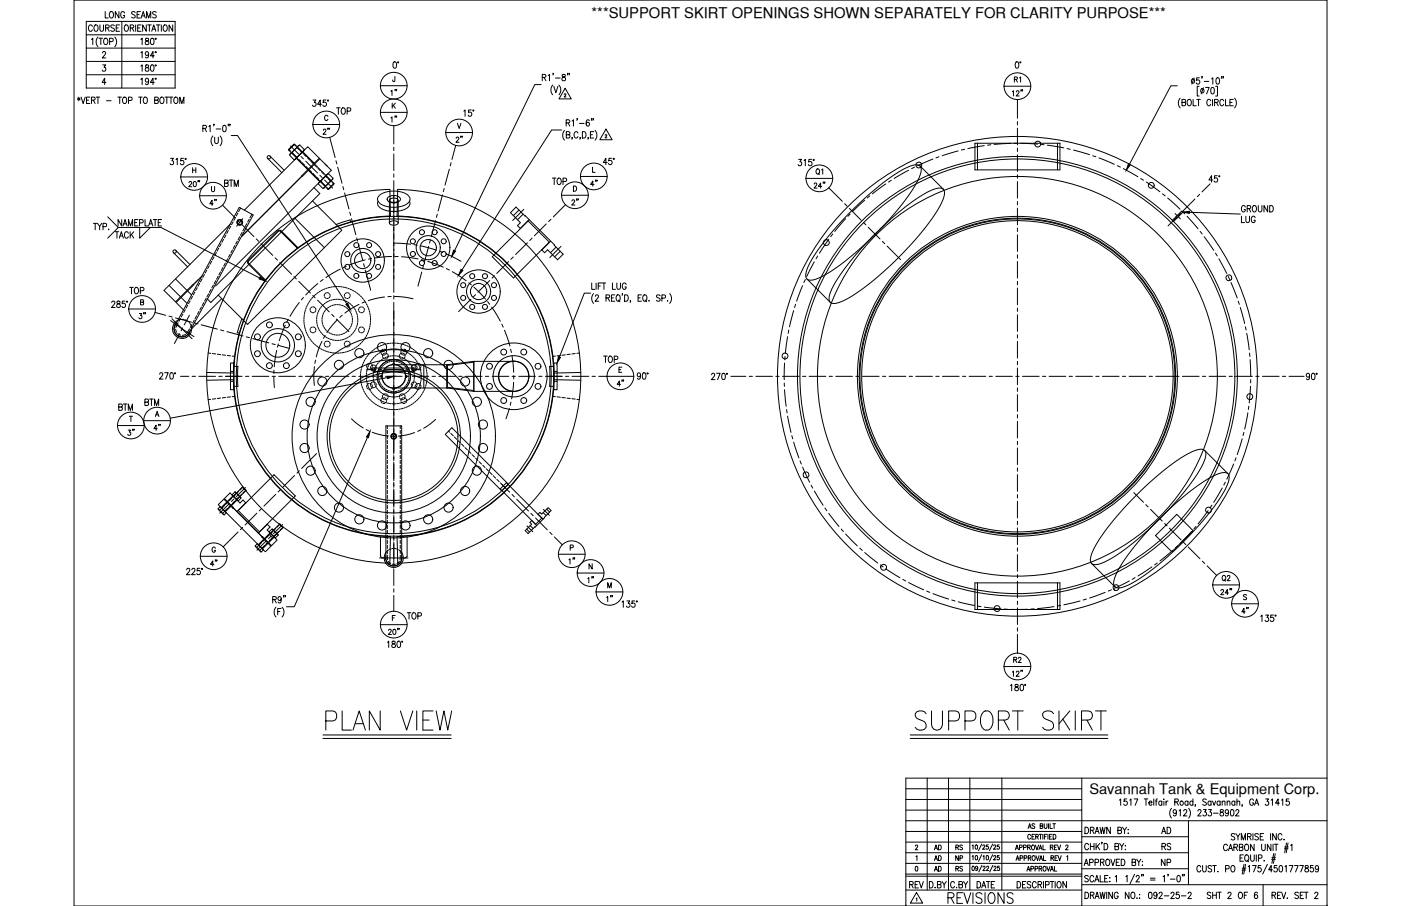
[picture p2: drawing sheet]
<svg xmlns="http://www.w3.org/2000/svg" width="432mm" height="279mm" viewBox="0 0 432 279" stroke-linecap="round" stroke-linejoin="round" font-family="sans-serif">
<defs><g id="words">
<g font-size="10.1">
<text x="99.5" y="226.5">PLAN VIEW</text>
<text x="281.2" y="226.5">SUPPORT SKIRT</text>
</g>
<text font-size="6.6" x="291.4" y="279.8">REVISIONS</text>
<g font-size="5.3">
<text x="26.5" y="10.9">COURSE</text>
<text x="68.4" y="58.9">BTM</text>
<text x="169.3" y="58.2">TOP</text>
<text x="175.3" y="64.6">2&quot;</text>
<text x="34.6" y="74.8">TACK</text>
<text x="43.7" y="126.3">BTM</text>
<text x="46.6" y="134.1">4&quot;</text>
<text x="174.3" y="175.3">1&quot;</text>
<text x="381.7" y="190.5">4&quot;</text>
<text x="124.5" y="192.3">TOP</text>
<text x="279.4" y="275.2">REV</text>
</g>
<g font-size="4.9">
<text x="31.4" y="6.7">LONG SEAMS</text>
<text x="119.6" y="30.7">1&quot;</text>
<text x="311.1" y="30.7">12&quot;</text>
<text x="102.7" y="36.3">TOP</text>
<text x="119.6" y="38.8">1&quot;</text>
<text x="102.7" y="42.7" transform="rotate(-90 102.7 42.7)">2&quot;</text>
<text x="143.6" y="45.2" transform="rotate(-90 143.6 45.2)">2&quot;</text>
<text x="181" y="58.6">4&quot;</text>
<text x="250.1" y="59.3">24&quot;</text>
<text x="250.5" y="55">Q1</text>
<text x="63.9" y="64.6">4&quot;</text>
<text x="27.9" y="72">TYP.</text>
<text x="39.2" y="91.7">TOP</text>
<text x="42" y="99.5">3&quot;</text>
<text x="185.2" y="112.9">TOP</text>
<text x="189.4" y="120.3">4&quot;</text>
<text x="35.6" y="127.7">BTM</text>
<text x="38.5" y="135.5">3&quot;</text>
<text x="63.9" y="175.7">4&quot;</text>
<text x="180.3" y="181">1&quot;</text>
<text x="375.4" y="184.5">24&quot;</text>
<text x="375.7" y="180.6">Q2</text>
<text x="185.9" y="186.6">1&quot;</text>
<text x="118.9" y="196.8">20&quot;</text>
<text x="311.5" y="205.7">R2</text>
<text x="357" y="258.2">AD</text>
<text x="357.4" y="263.2">RS</text>
<text x="357" y="268.1">NP</text>
</g>
<g font-size="4.5">
<text x="182.3" y="5.7">***SUPPORT SKIRT OPENINGS SHOWN SEPARATELY FOR CLARITY PURPOSE***</text>
<text x="335.7" y="244.9">Savannah Tank &amp; Equipment Corp.</text>
</g>
<g font-size="4.4">
<text x="311.9" y="26.5">R1</text>
<text x="186.3" y="182.4">M</text>
<text x="287.2" y="263.2">AD</text>
<text x="293.9" y="263.2">RS</text>
<text x="287.2" y="269.9">AD</text>
<text x="287.2" y="266.7">AD</text>
<text x="293.5" y="266.7">NP</text>
<text x="293.9" y="269.9">RS</text>
</g>
</g></defs>
<!-- layer: TEXT -->
<g fill="none" stroke="#000" stroke-width=".31">
<path d="M173.9 29.1l.1-.1a.27 .27 0 0 1 .4 0 .27 .27 0 0 1-.1 .4l-.4 .5h.6M174.2 27.2l1.9 3.3h-3.8zM186.8 39.8l1.9 3.3h-3.8zM186.5 41.7l.2-.2 .3 .2-.5 .8h.5M316.9 255.5l.5-1.5 .4 1.5M317.1 255h.5M317.6 257.7a.46 .46 0 0 0-.5-.4 .46 .46 0 0 0-.3 .6v.3a.46 .46 0 0 0 .3 .6 .46 .46 0 0 0 .5-.4M318.1 258h.5M318.9 257.3h-.8v1.5h.8M318.9 254.2l-.3-.2-.5 .2 .1 .4 .7 .3v.4l-.3 .2-.5-.2M319.2 258l.7-.1v-.5l-.7-.1v1.5M319.6 258l.4 .8"/>
<path d="M320.3 257.3h.8M320.6 254.7h.7v-.6l-.7-.1v1.5l.8-.1v-.5l-.3-.2M320.7 257.3v1.5M321.4 257.3v1.5M321.8 254v1.1l.4 .4 .4-.2 .1-1.3M321.9 258h.5M322.7 257.3h-.8v1.5M323 257.3v1.5M323.2 254v1.5M323.5 258h.4M323.6 254v1.5h.8M324.2 257.3h-.7v1.5h.7"/>
<path d="M324.5 254h.8M324.6 257.3a.75 .75 0 0 1 .9 .7 .75 .75 0 0 1-.9 .8zM324.9 254v1.5M334.4 255.1a1.01 1.01 0 0 1 1.1 1 1.01 1.01 0 0 1-1.1 1zM336.1 256.1l.9-.2 .1-.6-1-.2v2M336.6 256.1l.6 1M337.5 257.1l.6-2 .7 2M337.7 256.4h.8M339 255.1l.4 2 .4-2 .4 2 .4-2M339.7 259.8h-.2h.2l-.2 .5M342.2 255.1v2l-1.1-2v2M344.5 256.1l1-.2 .1-.6-1.1-.2v2l1.1-.2 .1-.5-.5-.3"/>
<path d="M345 246.8l.4-.4v1.9M346 255.1l.6 1v1M347.2 255.1l-.6 1M347.3 246.4h-.8l-.1 .8a.61 .61 0 0 1 .9 .1 .61 .61 0 0 1-.1 .8 .61 .61 0 0 1-.8-.1M347.6 257h.2zM347.7 255.8v.1zM348.2 246.8l.4-.4v1.9M349.5 246.4h1.2l-.8 1.9M352.7 246.4h1.1M353.2 246.4v1.9M354.1 247.6h.9l-.1-.5a.58 .58 0 0 0-.8 .7 .58 .58 0 0 0 .9 .3M355.6 246.4v1.9"/>
<path d="M356.1 247h.5M356.7 246.4l-.3 .1-.1 .3v1.5M358.1 247.3l-.2-.2a.58 .58 0 0 0-.8 .6 .58 .58 0 0 0 1 .4M358.1 247v1.3M358.7 246.4v.2zM358.7 247.1v1.2M359.4 247v1.3M360 247l-.4 .1-.2 .5M361.1 249.3a2.24 2.24 0 0 0 0 3M362.1 247.3l.9-.1 .1-.6-1-.2v1.9M362.6 250.3l-.1 .3a.54 .54 0 0 1-.8 .1 .54 .54 0 0 1 0-.8 .54 .54 0 0 1 .8 .1l.1 .3a.9 .9 0 0 1-.6 1.3l-.4-.2M362.6 247.3l.6 1"/>
<path d="M363.4 250l.4-.3v1.9M364.8 250.1l.2-.3 .5-.1 .3 .5-1.1 1.4h1.2M366.1 247.3l-.1-.2a.58 .58 0 0 0-.8 .6 .58 .58 0 0 0 .9 .4M366.1 247v1.3M366.4 249.3a2.31 2.31 0 0 1 0 3M367.7 247.3a.56 .56 0 0 0-.8 0 .56 .56 0 0 0 0 .8 .56 .56 0 0 0 .8 0M367.7 246.4v1.9M368.5 248.3h-.2h.2l-.2 .4M369.2 250.1l.3-.4h.4l.3 .3-1.1 1.6h1.1M370.9 249.7h.9l-.5 .7a.6 .6 0 0 1 .5 .9 .6 .6 0 0 1-1.1 0M371.8 246.7l-.4-.3-.7 .3 .2 .4 .9 .7v.3l-.4 .2-.7-.2M372.5 249.7h.9l-.5 .7a.6 .6 0 0 1 .5 1 .6 .6 0 0 1-1.1-.1"/>
<path d="M373.3 247.3a.56 .56 0 0 0-.8 0 .56 .56 0 0 0 0 .8 .56 .56 0 0 0 .8 0M373.3 247v1.3M373.7 247l.5 1.3 .5-1.3M374 250.8h1.5M376 247.3a.56 .56 0 0 0-.7 0 .56 .56 0 0 0 0 .8 .56 .56 0 0 0 .7 0M376 247v1.3M376.2 249.8v.5a.72 .72 0 0 1 .8 .4 .72 .72 0 0 1-.3 .9 .63 .63 0 0 1-.7-.6 .63 .63 0 0 1 .8-.6l.2-.3v-.3zM376.7 247.4l.4-.4 .4 .1v1.2M376.7 247v1.3M378.2 247.4l.4-.4 .4 .1 .1 1.2M378.2 247v1.3M378.6 250.3v.3a.54 .54 0 0 1-.8 .1 .54 .54 0 0 1 0-.8 .54 .54 0 0 1 .8 .1v.3a.9 .9 0 0 1-.6 1.3l-.3-.2"/>
<path d="M379.4 249.8l.3-.1a1.06 1.06 0 0 1 .6 .9 1.06 1.06 0 0 1-.6 1l-.3-.1-.2-.7zM380.6 257.3l-.4-.2-.6 .1-.1 .5 .9 .5 .2 .5-.4 .3-.7-.3M380.6 247.3a.56 .56 0 0 0-.8 0 .56 .56 0 0 0 0 .8 .56 .56 0 0 0 .8 0M380.6 247v1.3M380.9 250.1l.1-.3 .5-.1 .3 .5-1 1.4h1.1M380.9 257.1l.7 .9v1M381.2 247.4l.4-.4 .4 .1 .1 1.2M381.2 246.4v1.9M382.2 257.1l-.6 .9M382.6 259v-1.9l.6 1.9 .7-1.9v1.9M382.9 248.3l-.1 .4M384.5 258l.9-.1 .1-.7-1-.1v1.9"/>
<path d="M385.1 258l.5 1M386.2 257.1v1.9M386.3 246.8a.61 .61 0 0 0-.7-.4 .61 .61 0 0 0-.5 .7v.5a.61 .61 0 0 0 .6 .8 .61 .61 0 0 0 .6-.8h-.4M386.7 248.3l.6-1.9 .6 1.9M386.9 247.7h.8M387.9 257.3l-.4-.2-.6 .1-.1 .5 .9 .5 .2 .5-.4 .3-.8-.3M388.4 258h.6M389.4 257.1h-1v1.9h1M390.1 246.4h.9l-.5 .7a.6 .6 0 0 1 .5 .9 .6 .6 0 0 1-1.1 0M391.6 257.1v1.9M391.8 246.8l.4-.4v1.9M393.4 257.1v1.9l-1.2-1.9v1.9"/>
<path d="M394.3 247.7h-1.2l.8-1.3v1.9M395 246.8l.4-.4v1.9M395.1 257.5a.62 .62 0 0 0-.7-.4 .62 .62 0 0 0-.5 .7v.5a.62 .62 0 0 0 .5 .7 .62 .62 0 0 0 .7-.4M395.7 258.9h.1zM396.5 260l-.6 3M397 260l-.6 3M397.3 246.4h-.8l-.1 .8a.61 .61 0 0 1 .9 .1 .61 .61 0 0 1-.1 .8 .61 .61 0 0 1-.9-.1M282.1 260.9l.3-.3 .4 .3-.7 1.2h.8M282.2 267.2h.2a.82 .82 0 0 1 .5 .7 .82 .82 0 0 1-.5 .7l-.3-.2zM282.3 264.2l.3-.3v1.5M282.4 277.1l.2-.2v1M282.5 275.2l1.9 3.3h-3.8z"/>
<path d="M288.2 273.6v.2zM288.9 272.8l1-.1v-.8l-1-.1v2l1.1-.2v-.4l-.4-.4M290.4 271.8l.6 1v1M291.7 271.8l-.7 1M294.2 272.3a.62 .62 0 0 0-.7-.5 .62 .62 0 0 0-.5 .8v.5a.62 .62 0 0 0 .5 .7 .62 .62 0 0 0 .7-.5M295.6 272.8l.9-.1 .1-.7-1-.2v2l1-.2 .1-.4-.4-.4M297 271.8l.6 1v1M298.3 271.8l-.7 1M299.6 264.1l.3-.3v1.4M299.6 260.8l.3-.2v1.3M299.7 267.2l.2-.1a.66 .66 0 0 1 .4 .7 .66 .66 0 0 1-.6 .6l-.1-.5zM300.7 263.9a.65 .65 0 0 1 .7 .5 .65 .65 0 0 1-.4 .8l-.4-.3z"/>
<path d="M300.7 260.6a.65 .65 0 0 1 .7 .5 .65 .65 0 0 1-.4 .8l-.4-.3zM301.1 271.8a1 1 0 0 1 1.2 1 1 1 0 0 1-1.2 1zM301.3 267.6a.36 .36 0 0 1-.5 .3 .36 .36 0 0 1-.1-.6 .36 .36 0 0 1 .6 0l-.1 1.1-.5-.1M302.6 273.8l.6-2 .6 2M302.6 263.6l-1 2M302.6 260.3l-1 2M302.6 266.9l-.9 2M302.9 260.9l.2-.3 .5 .2-.8 1.1h.8M303 267.4l.2-.3 .4 .3-.7 1.1h.8M303 264.1l.3-.3v1.4M304 271.8h1.1M304.1 267.4l.2-.3 .4 .3-.7 1.1h.8"/>
<path d="M304.1 263.9a.6 .6 0 0 1 .6 .6 .6 .6 0 0 1-.6 .6zM304.6 260.6h-.6v.5a.42 .42 0 0 1 .6 0 .42 .42 0 0 1-.1 .6 .42 .42 0 0 1-.6-.1M304.6 271.8v2M305.9 263.6l-1 2M305.9 260.3l-1 2M306 266.9l-1 2M306.3 264.2l.2-.4 .4 .3-.7 1.1h.8M306.3 260.9l.2-.3 .4 .2-.7 1.1h.8M306.3 267.4l.3-.3 .4 .3-.7 1.1h.7M306.6 271.8h-1.1v2M307.9 263.8h-.5l-.1 .6a.42 .42 0 0 1 .7 0 .42 .42 0 0 1-.1 .6 .42 .42 0 0 1-.6-.1M307.9 260.6h-.5l-.1 .5a.42 .42 0 0 1 .7 0 .42 .42 0 0 1-.1 .6 .42 .42 0 0 1-.6-.1"/>
<path d="M308 267.1h-.5l-.1 .6a.42 .42 0 0 1 .6 0 .42 .42 0 0 1 0 .6 .42 .42 0 0 1-.6-.1M312.9 262.1l.5-1.5 .5 1.5M313.1 265.4l.5-1.5 .5 1.5M313.1 261.6h.6M313.3 264.9h.6M313.5 271.8a1 1 0 0 1 1.1 1 1 1 0 0 1-1.1 1zM314.2 261.4l.7-.1 .1-.6-.8-.1v1.5M314.4 264.6h.7l.1-.6-.8-.1v1.5M315.5 261.4l.7-.1 .1-.6-.8-.1v1.5M315.6 264.6h.8v-.6l-.8-.1v1.5M316.2 271.8h-1v2h1M316.5 268.6l.5-1.4 .4 1.4"/>
<path d="M316.7 268.2h.6M316.7 261.3l.7-.1 .1-.5-.8-.1v1.5M316.9 264.6l.7-.1 .1-.5-.8-.1v1.5M317.1 261.3l.5 .8M317.3 264.6l.4 .8M317.7 272.1l-.4-.3-.7 .3 .1 .5 .9 .5a.48 .48 0 0 1-.3 .7l-.7-.3M317.7 267.9h.8v-.7h-.8v1.4M318.2 260.7l.1-.1a.7 .7 0 0 1 .6 .8 .7 .7 0 0 1-.7 .6l-.3-.5zM318.3 263.9h.2a.7 .7 0 0 1 .6 .7 .7 .7 0 0 1-.8 .7l-.2-.5zM319 267.9h.7v-.7h-.7v1.4M319.1 260.6l.5 1.5 .5-1.5M319.3 263.9l.5 1.5 .5-1.5"/>
<path d="M319.4 272.3a.62 .62 0 0 0-.8-.5 .62 .62 0 0 0-.4 .8v.5a.62 .62 0 0 0 .4 .7 .62 .62 0 0 0 .8-.5M319.9 272.8l1-.1 .1-.7-1.1-.2v2M320.2 262.1l.5-1.5 .5 1.5M320.3 267.9l.7-.1v-.6h-.7v1.4M320.4 265.4l.4-1.5 .5 1.5M320.4 261.6h.6M320.5 272.8l.6 1M320.5 264.9h.7M320.7 267.9l.4 .7M321.5 260.6v1.5h.7M321.6 271.8v2M321.6 263.9v1.5h.7"/>
<path d="M321.7 267.2a.68 .68 0 0 1 .7 .7 .68 .68 0 0 1-.7 .7l-.2-.5zM322.2 272.9l1-.1v-.9l-1-.1v2M322.6 267.2l.5 1.4 .5-1.4M323.7 271.8h1.1M323.7 268.6l.5-1.4 .5 1.4M323.7 261.3l.7-.1 .1-.5-.8-.1v1.5M323.9 264.6l.7-.1v-.6h-.7v1.5M323.9 268.2h.6M324.1 261.3l.5 .8M324.3 271.8v2M324.3 264.6l.4 .8M325 267.2v1.4h.7"/>
<path d="M325 261.3h.5M325.2 264.6h.4M325.2 271.8v2M325.8 260.6h-.8v1.5h.8M325.9 263.9h-.7v1.5h.7M325.9 260.6l.5 1.5 .5-1.5M326.1 271.9l.1-.1a1.01 1.01 0 0 1 .9 1 1.01 1.01 0 0 1-.9 1 1.27 1.27 0 0 1-.1-1.9zM326.1 263.9l.5 1.5 .5-1.5M328.5 260.9l.2-.3 .5 .3-.8 1.2h.8M328.7 271.8v2l-1.1-2v2M328.8 264.2l.3-.3v1.5M334.2 266.9l.6-1.9 .6 1.9"/>
<path d="M334.4 275.1a1 1 0 0 1 1.1 1 1 1 0 0 1-1.1 1zM334.4 266.3h.8M335.4 270.3l-.4-.3-.7 .3 .2 .4 .9 .7v.3l-.4 .3-.7-.3M335.5 260.6a.62 .62 0 0 0-.7-.5 .62 .62 0 0 0-.5 .8v.4a.62 .62 0 0 0 .5 .8 .62 .62 0 0 0 .7-.5M335.8 266l1-.1 .1-.7-1.1-.2v1.9M336.1 276.1l.9-.1 .1-.7-1-.2v2M336.1 260.1v2M336.1 261h1.1M336.6 276.1l.6 1M337.1 270.5a.61 .61 0 0 0-.7-.5 .61 .61 0 0 0-.5 .7v.5a.61 .61 0 0 0 .5 .8 .61 .61 0 0 0 .7-.5M337.2 260.1v2M337.4 272l.7-2 .6 2"/>
<path d="M337.5 277.1l.6-2 .7 2M337.5 266l1-.1v-.7l-1-.2v1.9M337.7 271.3h.8M337.7 276.5h.8M337.8 260.1v2M338.2 260.9l.7 1.2M338.9 260.1l-1.1 1.3M339 275.1l.4 2 .4-2 .4 2 .4-2M339.1 270v2h1M339.2 265.9l.9-.1v-.7l-.9-.1v1.9M339.7 265.9l.6 1M340.3 260.1a1 1 0 0 1 1.1 1 1 1 0 0 1-1.1 1z"/>
<path d="M340.5 270.9h.6M341.1 265.1l.1-.1a1 1 0 0 1 .9 .9 1 1 0 0 1-.9 1 1.26 1.26 0 0 1-.1-1.8zM341.1 275.1v2M341.5 270h-1v2h1M342 271.9h.1zM342.1 270.6v.2zM342.4 265l.6 1.9 .6-1.9M342.9 275.1v2l-1.2-2v2M343.6 261l1-.1v-.7l-1-.1v2l1.1-.2 .1-.5-.4-.4M343.7 270.4l.4-.4v2M344 265.9h.7M344.6 275.6a.62 .62 0 0 0-.7-.5 .62 .62 0 0 0-.5 .8v.5a.62 .62 0 0 0 .6 .7 .62 .62 0 0 0 .6-.7h-.4"/>
<path d="M345.1 265h-1.1v1.9h1.1M345.1 260.1l.6 .9v1.1M345.6 265a1 1 0 0 1 1.1 .9 1 1 0 0 1-1.1 1zM346.4 260.1l-.7 .9M346.8 260.8v.1zM346.8 261.9v.2zM347 270.4l.4-.4v2M348 275.1v2l-1.2-2v2M348.8 275.2l.2-.1a1 1 0 0 1 .8 1 1 1 0 0 1-.8 1 1.29 1.29 0 0 1-.2-1.9zM348.9 265.9l1-.1v-.7l-1-.1v1.9l1-.1 .1-.5-.4-.4M349.7 269.6l-1.4 3M350.2 270.5l.3-.5h.3l.3 .4-1 1.6h1.1"/>
<path d="M350.4 277h.1zM350.4 265l.6 .9v1M351.2 275.8h.1M351.2 276.9h.1M351.6 265l-.6 .9M351.9 269.7h-.1h.1l-.1 .5M352 266.8h.2zM352.1 265.6v.2zM352.4 269.7l-.1 .5M354.2 275.2l.4-.1a1.15 1.15 0 0 1-.2 2l-.4-.4v-.4zM354.6 270.8h1.4M354.6 271.4h1.4"/>
<path d="M356.6 275.8a.53 .53 0 0 1-.7 .4 .53 .53 0 0 1-.2-.8 .53 .53 0 0 1 .8 0l.1 .4a.95 .95 0 0 1-.6 1.3l-.4-.3M357.2 275.6l.3-.5 .5 .1 .2 .3-.3 .7-.8 .9h1.2M358.5 270.4l.4-.4v2M358.8 276.3h1.5M360.1 269.7l-.2 .5M360.7 271.1h1.4M360.9 275.6l.3-.5h.3l.4 .4-.3 .7-.8 .9h1.2M362.9 270.1l.3-.1a1.09 1.09 0 0 1 .6 1 1.09 1.09 0 0 1-.6 1 1.43 1.43 0 0 1-.3-1.9zM363.4 275.1h-.8l-.1 .9a.61 .61 0 0 1 .9 0 .61 .61 0 0 1-.1 .9 .61 .61 0 0 1-.9-.2M364.1 276.3h1.4M364.5 269.7l-.1 .5M365 269.7h-.2h.2l-.2 .5"/>
<path d="M366.2 275.6l.3-.5h.3l.3 .4-.2 .7-.8 .9h1.1M370.1 267.4a.61 .61 0 0 0-.8-.5 .61 .61 0 0 0-.4 .8v.4a.61 .61 0 0 0 .4 .8 .61 .61 0 0 0 .8-.5M370.6 266.9v1.4l.5 .6 .6-.3 .1-1.7M373.2 275.4l-.4-.3-.7 .3 .1 .5 .9 .5a.48 .48 0 0 1-.3 .7l-.7-.3M373.4 267.2l-.4-.3-.7 .3 .2 .5 .9 .6v.3l-.4 .3-.7-.3M373.8 266.9h1.1M373.8 276.1h1.1M373.8 275.1v2M374.3 266.9v2M374.9 275.1v2M375.3 275.1h1.1M375.3 268.7v.2z"/>
<path d="M375.8 275.1v2M377.7 267.9h1v-.9l-1-.1v2M378.3 260.8a.62 .62 0 0 0-.7-.4 .62 .62 0 0 0-.5 .7v.5a.62 .62 0 0 0 .5 .7 .62 .62 0 0 0 .7-.4M378.5 275.6l.3-.5 .5 .1 .1 .3-1 1.6h1.1M378.6 262.3l.7-1.9 .6 1.9M378.9 261.7h.8M379.7 267l.1-.1a1.02 1.02 0 0 1 .8 1 1.02 1.02 0 0 1-.8 1 1.27 1.27 0 0 1-.1-1.9zM380.3 261.3l1-.1v-.7l-1-.1v1.9M380.9 261.3l.5 1M382 261.3l.9-.1v-.8h-.9v1.9l.9-.1 .2-.5-.4-.4M382 275.2l.1-.1a1 1 0 0 1 .9 1 1 1 0 0 1-.9 1 1.27 1.27 0 0 1-.1-1.9zM382.2 264.6h.6"/>
<path d="M382.8 268.3h1.1M382.9 267.8h1.1M383.2 263.6h-1v2h1M383.4 266.6l-.5 3M383.5 276.1h.6M383.8 263.9l.3-.3a1 1 0 0 1 .8 1 1 1 0 0 1-.8 1l-.5-.7zM383.9 260.4h.1a1 1 0 0 1 .9 .9 1 1 0 0 1-.9 1 1.28 1.28 0 0 1-.1-1.9zM383.9 266.6l-.6 3M384.3 265.2l.5 .6M384.5 275.1h-1v2M384.7 267.3l.4-.4v2M385.4 263.6v1.4l.5 .6 .6-.3 .1-1.7"/>
<path d="M386.1 266.9h1.1l-.8 2M386.5 260.4v1.9l-1.1-1.9v1.9M387.2 263.6v2M387.6 275.4l-.5-.3a1.13 1.13 0 0 0 .1 2 .58 .58 0 0 0 .4-.8 .58 .58 0 0 0-.9-.1l-.1 .3M387.9 264.7l.9-.1 .1-.8-1-.2v2M388.6 266.9h-.8l-.1 .9a.62 .62 0 0 1 .9 0 .62 .62 0 0 1-.1 .9 .62 .62 0 0 1-.9-.2M388.9 260.4v1.6l.4 .3 .6-.3 .1-1.6M389.6 265.4v.2zM390.6 266.6l-1.4 3M391.7 260.4v1.9l-1.1-1.9v1.9M391.9 265h1.1M392 264.5h1.1"/>
<path d="M392 276.1l1-.1 .1-.7-1.1-.2v2M392.2 268.2h-1.2l.8-1.3v2M392.4 260.4v1.9M392.6 263.2l-.6 3.1M392.6 276.1l.6 1M392.7 260.4h1.2M393 263.2l-.5 3.1M393.3 260.4v1.9M393.6 266.9h-.9v.9a.62 .62 0 0 1 .9 0 .62 .62 0 0 1-.1 .9 .62 .62 0 0 1-.9-.2M393.7 276.1h.7M394.4 267l.3-.1a1.09 1.09 0 0 1 .6 1 1.09 1.09 0 0 1-.6 1l-.4-.4-.1-.4zM394.8 275.1h-1.1v2h1.1"/>
<path d="M395 275.1l.6 2 .7-2M395.9 261.7h1.1M395.9 261.2h1.2M396 267.3l.4-.4v2M396.7 276.9v.2zM397.4 266.9h1.1l-.8 2M397.8 260.7l.4-.3v1.9M399 266.9h1.1l-.8 2M400.2 275.4l-.4-.3-.6 .1v.6l.8 .5 .2 .5-.4 .3-.7-.3M400.6 266.9h1.1l-.8 2M400.7 276.1h.7M401.8 275.1h-1.1v2h1.1"/>
<path d="M402 275.1h1.1M402.3 267v.6a.73 .73 0 0 1 .9 .4 .73 .73 0 0 1-.3 .9 .64 .64 0 0 1-.8-.7 .64 .64 0 0 1 .9-.5l.2-.3-.1-.4zM402.6 275.1v2M404.7 266.9h-.8v.9a.62 .62 0 0 1 .9 0 .62 .62 0 0 1-.1 .9 .62 .62 0 0 1-.9-.2M405.2 275.6l.3-.5 .5 .1 .2 .3-1.1 1.6h1.2M406.4 267.6l-.2 .5a.55 .55 0 0 1-.8-.2 .55 .55 0 0 1 .2-.8 .55 .55 0 0 1 .7 .1l.1 .4a.93 .93 0 0 1-.6 1.3l-.4-.3"/>
<circle cx="364.2" cy="247.6" r=".62"/>
</g>
<!-- layer: 0 -->
<g fill="none" stroke="#000" stroke-width=".31">
<path d="M22.8 0h386.2v279.4h-386.2zM285.8 240v34.5M292.3 240v34.5M298.9 240v34.5M308.8 240v34.5M333.4 240v39.4M409 240h-129.8v39.4M279.2 243.2h54.2M279.2 246.5h54.2M279.2 249.8h54.2M279.2 256.4h54.2M279.2 259.7h54.2"/>
<path d="M279.2 253.1h129.8M333.4 258h32.9M366.3 253.1v19.7M279.2 266.3h54.2M279.2 263h87.1M279.2 270.2h54.2M279.2 269.6h54.2M279.2 274.5h54.2M333.4 272.8h75.6M333.4 267.9h32.9M389.3 272.8v6.6"/>
</g>
<!-- layer: SHOP TAG -->
<path d="M279.2 279.4h.1M409 279.4h.1" fill="none" stroke="#000" stroke-width=".31"/>
<!-- layer: SHELL -->
<g fill="none" stroke="#000" stroke-width=".31">
<circle cx="121.4" cy="116" r="49.3"/>
<circle cx="121.4" cy="116" r="48.5"/>
<circle cx="313.6" cy="116" r="49.3"/>
<circle cx="313.6" cy="116" r="48.5"/>
</g>
<!-- layer: REPAD -->
<g fill="none" stroke="#000" stroke-width=".31">
<path d="M108.1 68.6l-.2-.8-4.3 1.4M74.5 98.3l-1.4 4.3 .8 .2"/>
<circle cx="121.4" cy="134.5" r="26.7"/>
</g>
<!-- layer: CENTER -->
<g fill="none" stroke="#000" stroke-width=".31">
<path d="M121.4 38.8v5.6M313.6 30.7v5.8M313.6 37.5v1M313.6 39.5v5.2M89.5 45l2.6 2.5M92.8 48.3l.7 .7M94.2 49.7l3.7 3.6M98.6 54.1l.7 .7M100 55.5l2.5 2.5M101.6 42.4l1.7 6.2M103.5 49.6l.3 1M104.1 51.6l1.3 4.9"/>
<path d="M105.7 57.5l.2 1M106.2 59.5l1.3 5M121.4 45.4v1M121.4 47.5v5.1M121.4 53.6v1.1M121.4 55.7v34.5M136.9 58.1l-.3 1M138.5 52.2l-1.3 4.9M139 50.2l-.2 1M140.5 44.8l-1.2 4.4M255.4 57.9l4.2 4.2M273 56.7l-4.1 3.1"/>
<path d="M274.7 55.6l-.8 .6M280 52.5l-4.4 2.5M281.9 51.6l-1 .4M287.5 49.1l-4.7 2M289.4 48.3l-.9 .4M295.3 46.5l-4.9 1.5M297.3 46l-1 .3M303.4 44.9l-5.1 .9M305.4 44.6l-1 .2M311.5 44.2l-5.1 .3M312.5 44.2h1.1M313.6 45.7v1"/>
<path d="M313.6 47.8v5.1M313.6 53.9v1M313.6 56v5.1M314.6 44.2l5.1 .3M320.8 44.5l1 .1M322.8 44.8l5.1 .8M328.9 45.8l1 .2M330.9 46.3l4.9 1.4M336.8 48l1 .3M338.7 48.7l4.8 2M344.4 51.1l.9 .4M346.2 52l4.5 2.5"/>
<path d="M351.6 55l.8 .6M353.3 56.1l4.2 3M358.3 59.8l.8 .6M369.7 59.9l-.7 .7M373 56.7l-2.5 2.5M68.6 63.3l3.9 3.8M73.2 67.9l.7 .7M73.9 68.6l-1 1.2M74.6 69.3l3.7 3.7M74.8 67.4l-.9 1.2M79 73.7l.7 .7M80.4 75.1l3.7 3.7"/>
<path d="M84.8 79.5l.7 .7M107.8 65.4l.3 1M108.3 67.4l1.4 5M109.9 73.4l.3 1M110.5 75.4l1.3 4.9M114.6 79.7l-1 .2M120.7 79.1l-5.1 .4M121.4 75l5.2 .3M121.7 79.1h1M123.8 79.2l5 .7M127.6 75.5l1 .1M129.6 75.8l4.9 1.4"/>
<path d="M132.1 76l-1.3 4.9M132.7 74l-.3 1M134.2 68l-1.3 5M134.8 66l-.3 1M135.5 77.5l1 .4M136.4 60.1l-1.4 4.9M137.4 78.3l4.7 2.3M158.2 79.2l-.7 .8M161.5 64.5l-3.5 3.5M162.6 74.9l-3.7 3.6M164 73.4l-.7 .8M168.4 69.1l-3.7 3.6"/>
<path d="M169.8 67.6l-.7 .7M172.9 76l-3.5 3.4M174.3 63.1l-3.8 3.8M252 79l-.5 .8M255.4 73.8l-2.8 4.3M256.6 72.2l-.6 .8M260.3 62.8l.7 .7M260.6 67.5l-3.3 3.9M261.8 64.3l3.6 3.6M262 66l-.7 .7M266.1 68.6l.8 .7M266.5 61.7l-3.8 3.5"/>
<path d="M267.6 70.1l3.6 3.6M268.1 60.4l-.8 .7M271.9 74.4l.8 .8M273.4 75.9l4.2 4.2M313.6 62.1v1.1M313.6 64.2v5.1M313.6 70.4v1M313.6 72.4v5.2M313.6 78.6v1M359.9 61.1l3.8 3.4M362.2 65.8l1.6 1.7M362.5 67.2l-2.5 2.5"/>
<path d="M363.9 65.7l-.7 .7M364.4 65.2l.7 .8M365.9 66.7l3.4 3.8M368.3 61.4l-3.6 3.6M369.9 71.4l.6 .8M371.1 73l3 4.2M374.6 78.1l.6 .8M375.7 79.8l2.4 4.5M47.8 96.4l3.3 .8M52.1 97.5l1 .3M52.6 98.9l7.2 4.9M53 98.3l6.2 6.2"/>
<path d="M54.1 98l4.9 1.4M58.4 97.2l-1.6 3M60 99.6l1 .3M86.3 80.9l3.6 3.7M88.9 98.5l-.5 .9M90.6 85.3l.7 .7M92.1 86.8l3.6 3.6M92.2 93.3l-2.8 4.3M93.5 91.7l-.6 .8M96.4 91.1l.7 .7M97.9 92.6l3.6 3.6M98 87.4l-3.8 3.6"/>
<path d="M99.6 86.2l-.8 .6M102.2 96.9l.8 .7M103.7 98.4l3.8 3.9M104 98.6l-3.2 4M104.9 83l-4.5 2.6M105.5 97.2l-.8 .7M106.7 82.1l-.9 .5M110.7 93.9l-4.4 2.7M112.1 81.3l.2 1M112.5 80.2l-4.8 1.5M112.5 93l-.9 .5M112.6 83.3l1.7 6.2"/>
<path d="M118.5 91.6l-5 1.1M120.6 91.4l-1.1 .1M121.4 91.2v1M121.4 93.2v8.2M121.6 91.4l2.9 .2 2.8 .5M129.9 80.1l1 .2M130 83.9l-1.2 4.3M130.5 81.9l-.2 1M131.8 80.6l4.8 1.8M137.6 82.8l.9 .5M139.4 83.8l4.3 2.8M144.5 87.2l.8 .7"/>
<path d="M145.1 92.3l-3.7 3.8M146.1 88.6l3.5 3.6M146.6 90.9l-.8 .7M150.3 93l.6 .8M150.9 86.5l-3.6 3.6M151.5 94.7l2.7 4.4M152.4 85l-.7 .8M154.6 100l.5 .9M156.7 80.7l-3.6 3.6M244.6 95.8l-1.3 5M245.2 93.9l-.3 .9M247.4 88.1l-1.9 4.8"/>
<path d="M248.2 86.2l-.4 .9M251 80.7l-2.4 4.6M313.6 80.6v5.2M313.6 86.8v1M313.6 88.8v5.2M313.6 95v1M313.6 97.1v5.1M378.6 85.3l.4 .9M379.4 87.1l1.9 4.8M381.6 92.9l.4 1M382.3 94.8l1.3 5M55.4 102.9l-1.6 3"/>
<path d="M55.6 116.1h2.6M56.3 101.1l-.5 .9M59.2 116.1h1.1M61.3 116.1h5.1M62 100.2l5 1.3M67.4 116.1h1.1M68 101.7l1 .3M69.5 116.1h5.1M70 102.3l4.9 1.3M75.6 116.1h1.1M75.9 103.9l1 .2M77.7 116.1h5.1"/>
<path d="M77.9 104.4l4.9 1.3M83.8 106l1 .3M83.9 116.1h1M84.4 116.2l.2 3.3M84.4 114.2v1M85.3 108.1l-.8 5M85.8 106l-.3 1M85.8 106.5l3.3 .9M85.9 116.1h5.2M87.9 100.3l-1.8 4.8M92.1 116.1h1M94.1 116.1h5.2"/>
<path d="M96.9 113.1l-.2 2.9 .2 2.9M97.2 111.1l-.2 1M99.2 105.2l-1.7 4.9M100.2 103.4l-.5 .9M100.3 116.1h1M102.4 116.1h5.1M108.5 116.1h1.1M110.6 116.1h5.1M113 114h2.6M116.7 114h1M116.8 116.1h1M118.7 114h5.3"/>
<path d="M118.8 116.1h5.1M121.4 101.5v8.1M121.4 109.7v8.1M121.4 117.9v8.1M125 116.1h1M125.1 114h1M127 116.1h5.2M127.1 114h2.7M133.2 116.1h1M135.2 116.1h5.2M141.4 116.1h1M143.4 116.1h5.2"/>
<path d="M149.6 116.1h1M151.7 116.1h5.1M155.5 101.8l1.6 4.9M157.4 107.7l.2 1M157.8 109.7l.5 5.1M157.8 116.1h1.1M158.3 117.9l-.6 5.1M158.3 115.8v1.1M159.9 116.1h5.1M166.1 116.1h1M168.1 116.1h5.1M174.3 116.1h1"/>
<path d="M176.3 116.1h5.2M182.5 116.1h1M184.5 116.1h2.6M225.3 116.1h4.6M230.9 116.1h1M233 116.1h5.1M239.1 116.1h1M241.2 116.1h5.1M241.7 118.1l.1 1M241.8 112l-.1 5.1M242 109.9l-.1 1.1M242.7 103.8l-.7 5.1"/>
<path d="M243.1 101.8l-.2 1M247.3 116.1h1.1M249.4 116.1h5.1M255.5 116.1h1.1M257.6 116.1h5.1M263.8 116.1h1M265.8 116.1h5.2M272 116.1h1M274 116.1h5.2M280.2 116.1h1M282.3 116.1h5.1M288.4 116.1h1.1"/>
<path d="M290.5 116.1h5.1M296.7 116.1h1M298.7 116.1h5.1M304.9 116.1h1M306.9 116.1h5.1M313.1 116.1h1M313.6 103.2v1M313.6 105.3v5.1M313.6 111.4v1.1M313.6 113.5v5.1M313.6 119.7v1M315.1 116.1h5.2"/>
<path d="M321.3 116.1h1M323.3 116.1h5.2M329.5 116.1h1M331.6 116.1h5.1M337.7 116.1h1.1M339.8 116.1h5.1M345.9 116.1h1.1M348 116.1h5.1M354.2 116.1h1M356.2 116.1h5.2M362.4 116.1h1M364.4 116.1h5.2"/>
<path d="M370.6 116.1h1M372.7 116.1h5.1M378.8 116.1h1M380.9 116.1h5.1M383.8 100.8l.2 1M384.2 102.8l.8 5.1M385.1 108.9l.1 1M385.3 110.9l.2 5.2M385.4 119.1l-.4 5.1M385.5 117.1v1M387 116.1h1.1M389.1 116.1h5.1"/>
<path d="M395.2 116.1h1.1M397.3 116.1h4.6M97.6 139.9l-4.6 4.6M108.3 129.2l3.7 2.8M112.9 132.5l.9 .4M114.7 133.3l2.2 .7 2.8 .5M120.7 134.5l1.1 .1M121.4 126.1v13.9M127.8 133.4l-2.2 .7-2.8 .4M129.7 132.6l-1 .4M134.2 129.3l-3.6 2.8M157 126l-1 3.1"/>
<path d="M157.5 124l-.3 1M241.8 120.2l.5 5.1M242.4 126.3l.2 1M242.7 128.3l1.1 5.1M244.1 134.3l.2 1M244.6 136.3l1.6 4.9M313.6 121.7v5.2M313.6 127.9v1M313.6 129.9v5.2M313.6 136.1v1M313.6 138.2v5.1M382.9 135.3l-1.6 4.9"/>
<path d="M383.4 133.3l-.3 1M384.6 127.3l-1 5M384.9 125.3l-.2 1M70.6 155.4l-2.9 2.8M72.1 153.9l-.8 .8M75.6 150.3l-2.8 2.9M79.2 158.3l-3.7 3.6M80.6 156.8l-.7 .7M85 152.4l-3.7 3.7M86.4 151l-.7 .7M90.8 146.6l-3.6 3.7M92.2 145.2l-.7 .7"/>
<path d="M121.4 140.5v1.6M121.4 142.5v5.7M121.4 148.7v1.6M121.4 150.8v5.6M121.4 156.9v1.6M121.4 159v5.7M154.6 149.4l2.5 2.4M157.8 152.5l.7 .7M159.3 154l3.6 3.6M163.6 158.3l.7 .7M165.1 159.8l3.6 3.6M167.5 157.1l1.8 1.8"/>
<path d="M246.6 142.2l.4 .9M247.4 144.1l2.1 4.6M250 149.6l.5 .9M251 151.4l2.7 4.4M254.3 156.7l.5 .8M255.4 158.3l3.2 4.1M313.6 144.3v1M313.6 146.4v5.1M313.6 152.5v1.1M313.6 154.6v5.1M349.4 151.9l3 3M353.1 155.6l.8 .7"/>
<path d="M354.6 157.1l3.6 3.6M372.4 157.5l-3.1 4.1M373.5 155.8l-.6 .8M376.7 150.5l-2.6 4.4M377.7 148.7l-.5 .9M380.2 143.1l-2.1 4.7M381 141.2l-.4 .9M73.4 164.1l-4.6 4.6M74.8 162.6l-.7 .7M82 166.8l-2.8 2.9M83.5 165.4l-.7 .7M87.1 161.8l-2.9 2.8"/>
<path d="M117 172.1h8.8M121.4 165.1v1.6M121.4 167.2v6M121.4 173.4v1M121.4 175.4v5.2M162.4 162.2l1.8 1.8M169.4 164.1l.8 .7M170.9 165.6l2.4 2.4M259.3 163.2l.6 .7M260.6 164.7l3.6 3.6M265 169l.7 .7M266.5 170.4l4 3.2"/>
<path d="M271.3 174.2l.9 .6M273 175.4l4.4 2.8M278.2 178.7l.9 .5M280.1 179.7l4.6 2.2M313.6 160.7v1.1M313.6 162.8v5.1M313.6 169v1M313.6 171v5.1M313.6 177.2v1M313.6 179.2v5.2M348.1 179.2l-4.6 2.2M349.8 178.1l-.8 .6"/>
<path d="M355 174.8l-4.3 2.8M356.7 173.6l-.8 .6M358.9 161.4l.8 .8M360.4 162.9l3.6 3.6M361.5 169.7l-4 3.3M363 168.3l-.8 .7M364.8 167.2l.7 .8M366.2 168.7l3.6 3.6M367.3 163.9l-3.6 3.7M368.6 162.3l-.7 .8M370.6 173.1l.7 .7M372 174.5l3 3"/>
<path d="M121.4 181.6v1M121.4 183.6v4.9M285.6 182.3l1 .4M287.5 183.1l4.9 1.6M293.3 185l1 .3M295.3 185.6l5 1.1M301.3 186.9l1.1 .2M303.4 187.2l5.1 .6M309.5 187.8l1 .1M313.6 185.4v1M313.6 187.5v5.1M313.6 193.6v1"/>
<path d="M313.6 195.7v5.7M316.7 187.9h-5.1M318.7 187.8h-1M324.8 187.1l-5 .6M326.9 186.7l-1 .2M332.9 185.3l-5 1.2M334.8 184.7l-.9 .3M340.6 182.7l-4.8 1.7M342.5 181.9l-.9 .4"/>
</g>
<!-- layer: 2T-300-RFSO -->
<g fill="none" stroke="#000" stroke-width=".31">
<circle cx="107.1" cy="78.4" r=".77"/>
<circle cx="109.8" cy="75.6" r=".77"/>
<circle cx="113.8" cy="75.6" r=".77"/>
<circle cx="116.5" cy="78.4" r=".77"/>
<circle cx="127.2" cy="74.4" r=".77"/>
<circle cx="127.2" cy="78.3" r=".77"/>
<circle cx="130" cy="71.6" r=".77"/>
<circle cx="132" cy="76.4" r="6.7"/>
<circle cx="132" cy="76.4" r="3.7"/>
<circle cx="132" cy="76.4" r="2.51"/>
<circle cx="134" cy="71.6" r=".77"/>
<circle cx="136.7" cy="78.3" r=".77"/>
<circle cx="136.7" cy="74.4" r=".77"/>
<circle cx="107.1" cy="82.3" r=".77"/>
<circle cx="109.8" cy="85.1" r=".77"/>
<circle cx="111.8" cy="80.3" r="6.7"/>
<circle cx="111.8" cy="80.3" r="3.7"/>
<circle cx="111.8" cy="80.3" r="2.51"/>
<circle cx="113.8" cy="85.1" r=".77"/>
<circle cx="116.5" cy="82.3" r=".77"/>
<circle cx="130" cy="81.1" r=".77"/>
<circle cx="134" cy="81.1" r=".77"/>
<circle cx="142.8" cy="87.9" r=".77"/>
<circle cx="142.8" cy="91.9" r=".77"/>
<circle cx="145.5" cy="94.6" r=".77"/>
<circle cx="145.5" cy="85.2" r=".77"/>
<circle cx="147.5" cy="89.9" r="6.7"/>
<circle cx="147.5" cy="89.9" r="3.7"/>
<circle cx="147.5" cy="89.9" r="2.51"/>
<circle cx="149.5" cy="94.6" r=".77"/>
<circle cx="149.5" cy="85.2" r=".77"/>
<circle cx="152.2" cy="91.9" r=".77"/>
<circle cx="152.2" cy="87.9" r=".77"/>
</g>
<!-- layer: 3T-300-RFSO -->
<g fill="none" stroke="#000" stroke-width=".31">
<path d="M112.9 116.5v.5M112.9 115.7v.5M113 117.2l.1 .5M113 114.9l-.1 .5M113.1 118l.2 .5M113.1 114.2l-.1 .5M113.3 118.7l.2 .5M113.3 113.4l-.1 .5M113.6 112.7l-.2 .5M113.6 119.4l.2 .5M113.9 112l-.2 .5M114.3 113.1l-.1 .5"/>
<path d="M114.3 113.9l.3 .3M114.3 118.3l-.1 .5M114.3 119.1l.3 .3M114.3 111.4l-.2 .4M114.8 110.7l-.3 .4M114.9 112.6l-.5 .3M114.9 117.8l-.5 .3M115.1 112.6l.5 .2M115.1 117.8l.5 .2M115.3 110.2l-.3 .3M115.4 114.3h-.5M115.4 119.5h-.5"/>
<path d="M115.8 112.9l.2 .6M115.8 118.2l.2 .5M115.9 109.6l-.4 .4M115.9 113.7l-.2 .5M115.9 118.9l-.2 .5M116.2 116.1l.1 .5M116.3 115.3l-.1 .5M116.3 116.8l.1 .5M116.5 114.6l-.2 .5M116.5 117.6l.1 .5M116.5 109.2l-.4 .3M116.7 113.9l-.2 .4"/>
<path d="M116.8 118.3l.2 .4M117.1 113.2l-.2 .4M117.1 119l.4 .4M117.1 108.7l-.4 .3M117.6 112.6l-.3 .4M117.6 119.6l.4 .3M117.7 116.1l.1 .5M117.8 115.3l-.1 .5M117.8 116.8l.1 .5M117.8 108.4l-.5 .2M118 109.4l-.1 .5M118 110.2l.3 .4"/>
<path d="M118 114.6l-.1 .5M118 117.6l.3 .4M118.2 112.1l-.4 .3M118.4 113.9l-.3 .5M118.4 118.2l.3 .4M118.5 108.1l-.5 .2M118.6 108.9l-.5 .3M118.8 111.6l-.4 .3M118.8 108.9l.5 .2M118.9 113.3l-.3 .4M118.9 118.8l.4 .3M119.1 110.6l-.5 .1"/>
<path d="M119.3 107.9l-.5 .1M119.5 111.3l-.5 .2M119.5 109.3l.2 .5M119.5 112.9l-.4 .3M119.5 119.3l.5 .2M119.6 110l-.3 .5M120 107.7l-.5 .1M120.2 112.6l-.4 .2M120.2 111.1l-.5 .1M120.2 119.5l.6 .2M120.8 107.6l-.5 .1M121 111h-.5"/>
<path d="M121 112.4l-.5 .1M121 119.7h.5M121.1 107.6h.5M121.2 110.9l.6 .1M121.2 112.4h.6M121.8 107.6l.5 .1M122 111l.5 .1M122 112.5l.5 .1M122.3 119.6l-.5 .1M122.6 107.7l.5 .1M122.7 111.1l.5 .2M122.7 112.7l.5 .2"/>
<path d="M123 119.3l-.5 .2M123.2 109.4l-.1 .5M123.2 110.2l.3 .4M123.3 107.8l.5 .2M123.4 113l.4 .3M123.5 111.4l.4 .2M123.6 118.9l-.4 .3M123.8 108.9l-.5 .3M124 113.5l.3 .4M124 108.9l.5 .2M124.1 108.1l.5 .1M124.1 111.8l.5 .3"/>
<path d="M124.2 118.4l-.4 .4M124.3 110.6l-.5 .1M124.5 114.1l.2 .5M124.6 117.8l-.3 .4M124.7 109.3l.2 .5M124.8 112.2l.3 .4M124.8 114.8l.1 .5M124.8 108.3l.5 .2M124.8 110l-.3 .5M124.9 117.1l-.2 .4M125 119.7l-.4 .4M125 115.5v.6"/>
<path d="M125 116.3l-.1 .5M125.3 112.8l.3 .4M125.5 119.1l-.4 .4M125.5 108.7l.4 .2M125.8 113.4l.2 .4M125.9 118.5l-.3 .4M126.1 114.1l.2 .5M126.2 109.1l.4 .3M126.2 117.8l-.2 .5M126.3 114.8l.1 .5M126.4 117.1l-.1 .5M126.5 115.5v.6"/>
<path d="M126.5 116.3l-.1 .5M126.8 109.5l.3 .4M126.9 118.3l-.1 .5M126.9 119.1l.3 .3M126.9 113.1l-.1 .5M126.9 113.9l.3 .3M127.3 110l.4 .4M127.4 117.8l-.4 .3M127.4 112.6l-.4 .3M127.7 117.8l.5 .2M127.7 112.6l.5 .2M127.9 110.6l.3 .4"/>
<path d="M128 119.5h-.5M128 114.3h-.5M128.3 111.2l.3 .5M128.4 118.2l.1 .5M128.4 112.9l.1 .6M128.5 118.9l-.3 .5M128.5 113.7l-.3 .5M128.7 111.9l.3 .5M128.9 120l-.3 .4M129.1 112.6l.2 .5M129.2 119.3l-.2 .5M129.4 113.3l.1 .5"/>
<path d="M129.5 118.6l-.2 .5M129.6 114l.1 .5M129.6 117.8l-.1 .5M129.7 114.8l.1 .5M129.8 117.1l-.1 .5M129.8 115.5v.6M129.8 116.3v.5M114 120.1l.2 .5M114.3 120.8l.3 .4M114.8 121.4l.3 .4M115.3 122l.4 .3M115.9 122.5l.4 .3"/>
<path d="M116.5 123l.4 .3M117.1 123.4l.5 .3M117.8 123.8l.5 .2M118 122l-.1 .5M118 122.7l.3 .4M118.2 120.1l.4 .3M118.6 124.1l.4 .1M118.6 121.5l-.5 .3M118.8 120.5l.5 .2M118.8 121.5l.5 .1M119.1 123.2h-.5M119.3 124.3l.5 .1"/>
<path d="M119.5 120.8l.5 .2M119.5 121.9l.2 .4M119.6 122.6l-.3 .4M120 124.4l.5 .1M120.2 121.1l.6 .1M120.8 124.5h.5M121 121.2h.5M122.1 124.5h-.5M122.3 121.1l-.5 .1M122.9 124.4l-.6 .1M123 120.9l-.5 .2M123.2 122l-.1 .5"/>
<path d="M123.2 122.7l.3 .4M123.6 124.2l-.5 .2M123.7 120.6l-.4 .2M123.8 121.5l-.5 .3M124 121.5l.5 .1M124.3 123.2h-.5M124.3 124l-.5 .2M124.4 120.2l-.4 .3M124.7 121.9l.2 .4M124.8 122.6l-.3 .4M125.1 123.7l-.5 .2M125.7 123.3l-.4 .3"/>
<path d="M126.4 122.9l-.5 .3M127 122.4l-.4 .3M127.5 121.9l-.3 .3M128 121.3l-.3 .4M128.5 120.7l-.3 .4"/>
<circle cx="79.3" cy="109.1" r=".9"/>
<circle cx="79.3" cy="103.9" r=".9"/>
<circle cx="83" cy="112.8" r=".9"/>
<circle cx="83" cy="100.2" r=".9"/>
<circle cx="85.6" cy="106.5" r="8.5"/>
<circle cx="85.6" cy="106.5" r="5.1"/>
<circle cx="85.6" cy="106.5" r="3.7"/>
<circle cx="88.3" cy="100.2" r=".9"/>
<circle cx="88.3" cy="112.8" r=".9"/>
<circle cx="91.9" cy="109.1" r=".9"/>
<circle cx="91.9" cy="103.9" r=".9"/>
</g>
<!-- layer: 4T-300-RFSO -->
<g fill="none" stroke="#000" stroke-width=".31">
<path d="M93.7 98.6v.6M93.7 99.4v.5M93.7 97.9v.5M93.8 97.1l-.1 .5M93.9 96.4l-.1 .5M94.1 95.6l-.1 .5M94.4 94.9l-.2 .5M94.7 94.2l-.2 .5M95 93.5l-.2 .5M95.5 92.9l-.3 .4M95.7 95.1l-.1 .6M95.7 95.9l.3 .4"/>
<path d="M95.9 92.2l-.3 .4M96.3 94.7l-.5 .2M96.4 91.7l-.3 .4M96.5 94.6l.5 .2M96.8 96.4h-.5M96.9 91.1l-.3 .4M97.2 95l.2 .5M97.3 95.8l-.3 .4M97.5 90.6l-.4 .4M97.6 98.6v.6M97.6 97.9v.5M97.6 99.4l.1 .5"/>
<path d="M97.8 97.1l-.1 .5M98 96.4l-.2 .5M98.1 90.1l-.4 .4M98.3 95.7l-.2 .5M98.7 95l-.3 .5M98.8 89.7l-.4 .3M99.2 94.4l-.4 .4M99.3 98.6v.6M99.3 97.9v.5M99.3 99.4l.1 .5M99.5 89.4l-.5 .2M99.5 97.1l-.1 .5"/>
<path d="M99.7 93.9l-.3 .3M99.8 96.4l-.2 .5M100 90.8l-.1 .5M100 91.5l.4 .4M100.2 89.1l-.5 .2M100.2 95.8l-.3 .4M100.3 93.4l-.4 .3M100.6 90.3l-.4 .3M100.8 95.2l-.4 .4M100.9 88.8l-.5 .2M100.9 90.3l.5 .2M101 93l-.5 .3"/>
<path d="M101.2 92h-.6M101.4 94.7l-.5 .3M101.6 90.7l.1 .5M101.6 88.6l-.4 .2M101.7 92.7l-.5 .2M101.7 91.4l-.3 .5M102 94.3l-.4 .3M102.4 92.5l-.5 .1M102.4 88.5l-.5 .1M102.8 94.1l-.5 .2M103.2 92.3l-.5 .1M103.2 88.4l-.5 .1"/>
<path d="M103.4 88.4h.5M103.5 94h-.5M103.8 93.9l.5 .1M103.9 92.3h-.5M104.2 92.3h.5M104.2 88.4h.5M104.6 94l.5 .1M104.9 92.4l.6 .1M104.9 88.4l.6 .1M105.3 94.2l.5 .1M105.7 92.5l.5 .2M105.7 88.5l.5 .1"/>
<path d="M106 94.4l.5 .3M106.2 90.8v.5M106.2 91.5l.4 .4M106.4 92.8l.5 .2M106.5 88.7l.5 .1M106.7 94.8l.4 .4M106.8 90.3l-.4 .3M107.1 93.1l.4 .3M107.1 90.3l.5 .2M107.2 88.9l.5 .2M107.3 95.4l.3 .4M107.4 92h-.6"/>
<path d="M107.8 93.6l.3 .3M107.8 96l.3 .4M107.8 90.7l.1 .5M107.9 91.4l-.3 .5M107.9 89.2l.5 .2M108.2 96.6l.2 .5M108.3 94l.4 .4M108.5 97.4l.1 .5M108.5 99.6l-.1 .5M108.6 98.9v.5M108.6 98.1v.5M108.6 89.5l.5 .2"/>
<path d="M108.9 94.6l.3 .4M109.3 89.9l.4 .2M109.3 95.2l.3 .5M109.7 95.9l.2 .5M109.9 90.3l.4 .3M110 96.6l.1 .5M110.2 97.4v.5M110.2 99.6l-.1 .5M110.3 98.1v.5M110.3 98.9v.5M110.5 90.8l.4 .3M110.6 95.1l-.1 .6"/>
<path d="M110.6 95.9l.4 .4M111.1 91.3l.4 .4M111.2 94.7l-.5 .2M111.5 94.6l.5 .2M111.6 91.8l.4 .4M111.7 96.4h-.5M112.1 92.4l.3 .5M112.1 95l.2 .5M112.3 95.8l-.3 .4M112.6 93.1l.2 .4M112.9 93.7l.3 .5M113.3 94.4l.2 .5"/>
<path d="M113.6 95.1l.1 .5M113.8 95.8l.1 .6M114 96.6l.1 .5M114.1 97.4l.1 .5M114.2 99.6l-.1 .5M114.2 98.1v.5M114.2 98.9v.5M93.8 100.2l.1 .5M93.9 100.9l.2 .5M94.1 101.7l.2 .5M94.4 102.4l.2 .5M94.7 103.1l.2 .4"/>
<path d="M95.1 103.8l.2 .4M95.5 104.4l.3 .4M95.7 101.3l-.1 .6M95.7 102.1l.3 .4M95.9 105.1l.3 .3M96.3 100.9l-.5 .2M96.4 105.6l.4 .4M96.5 100.8l.5 .2M96.8 102.6h-.5M97 106.2l.3 .3M97.2 101.2l.2 .5M97.3 102l-.3 .4"/>
<path d="M97.5 106.7l.5 .3M97.8 100.2l.1 .4M98 100.9l.2 .5M98.2 107.1l.4 .3M98.3 101.6l.3 .4M98.7 102.3l.3 .4M98.8 107.5l.5 .3M99.2 102.8l.3 .4M99.5 100.2l.2 .4M99.5 107.9l.5 .2M99.7 103.4l.4 .3M99.8 100.9l.3 .4"/>
<path d="M100 105.7l-.1 .5M100 106.5l.4 .4M100.2 108.2l.5 .2M100.2 101.5l.4 .4M100.3 103.9l.5 .2M100.6 105.2l-.4 .3M100.8 102.1l.4 .3M100.9 105.2l.5 .2M100.9 108.5l.5 .1M101 104.3l.5 .2M101.2 106.9l-.6 .1M101.4 102.6l.4 .2"/>
<path d="M101.6 105.6l.1 .5M101.7 108.6l.5 .1M101.7 106.4l-.3 .4M101.7 104.6l.5 .1M102.1 102.9l.5 .2M102.4 108.8h.5M102.4 104.8l.5 .1M102.8 103.2l.5 .1M103.2 108.9h.5M103.2 104.9l.5 .1M103.6 103.3h.5M104.5 108.9h-.6"/>
<path d="M104.5 105h-.6M104.9 103.2l-.5 .1M105.2 104.9h-.5M105.2 108.8l-.5 .1M105.6 103l-.5 .2M106 104.6l-.5 .2M106 108.7l-.5 .1M106.2 105.7v.5M106.2 106.5l.4 .4M106.3 102.7l-.5 .2M106.7 104.4l-.5 .2M106.7 108.5l-.5 .1"/>
<path d="M106.8 105.2l-.4 .3M106.9 102.2l-.4 .4M107.1 105.2l.5 .2M107.3 104l-.4 .2M107.4 106.9l-.6 .1M107.5 108.3l-.5 .1M107.5 101.7l-.4 .4M107.8 105.6l.1 .5M107.9 106.4l-.3 .4M108 101.1l-.3 .4M108 103.5l-.5 .3M108.2 108l-.5 .2"/>
<path d="M108.3 100.4l-.2 .4M108.5 103l-.3 .4M108.9 107.7l-.5 .2M109 102.4l-.3 .4M109.5 101.8l-.3 .4M109.5 107.3l-.4 .2M109.8 101.1l-.2 .5M110 100.4l-.1 .5M110.2 106.8l-.5 .3M110.6 101.3l-.1 .6M110.6 102.1l.4 .4M110.7 106.3l-.3 .4"/>
<path d="M111.1 116.1v.5M111.1 116.8l.1 .5M111.1 115.3v.5M111.2 100.9l-.5 .2M111.2 114.6l-.1 .5M111.2 117.6l.1 .5M111.3 105.8l-.4 .4M111.4 113.8l-.1 .5M111.4 118.4l.1 .5M111.5 100.8l.5 .2M111.6 113.1l-.2 .4M111.6 119.1l.1 .5"/>
<path d="M111.7 102.6h-.5M111.8 105.2l-.3 .4M111.8 112.3l-.2 .5M111.8 119.8l.2 .5M112.1 111.6l-.2 .5M112.1 101.2l.2 .5M112.3 102l-.3 .4M112.3 104.6l-.3 .4M112.5 110.9l-.3 .5M112.7 104l-.3 .4M112.9 110.3l-.3 .4M113.1 103.3l-.3 .5"/>
<path d="M113.1 112.6l-.1 .5M113.1 113.4l.4 .3M113.1 118.8l-.1 .5M113.1 119.5l.4 .5M113.3 109.7l-.3 .4M113.4 102.6l-.2 .5M113.7 101.9l-.2 .5M113.7 112.1l-.5 .3M113.7 118.3l-.5 .3M113.8 109.1l-.3 .4M113.9 101.2l-.2 .4M114 112.1l.4 .2"/>
<path d="M114 118.3l.4 .2M114 100.4l-.1 .5M114.2 113.8h-.5M114.2 120h-.5M114.4 108.5l-.4 .4M114.6 112.5l.2 .5M114.6 118.7l.2 .5M114.7 113.2l-.2 .5M114.7 119.4l-.2 .4M115 108l-.4 .4M115 116.1v.5M115.1 115.3l-.1 .5"/>
<path d="M115.1 116.8v.5M115.2 114.6l-.1 .5M115.2 117.6l.2 .5M115.4 113.8l-.1 .5M115.4 118.3l.2 .5M115.6 107.6l-.4 .3M115.7 113.1l-.2 .5M115.8 119l.2 .5M116.1 119.7l.4 .4M116.1 112.5l-.2 .4M116.2 107.2l-.4 .2M116.6 111.9l-.3 .3"/>
<path d="M116.7 116.1v.5M116.8 115.3l-.1 .5M116.8 116.8l.1 .5M116.9 106.8l-.4 .3M116.9 114.6l-.1 .4M116.9 117.6l.2 .5M117.2 111.3l-.4 .4M117.2 113.8l-.2 .5M117.3 118.3l.2 .4M117.5 108.2l-.1 .5M117.5 109l.3 .4M117.6 106.5l-.5 .2"/>
<path d="M117.7 113.2l-.3 .4M117.7 119l.3 .3M117.8 110.8l-.5 .3M118.1 107.7l-.5 .3M118.2 112.6l-.4 .4M118.2 119.5l.4 .3M118.3 106.3l-.4 .1M118.3 107.7l.5 .2M118.4 110.4l-.4 .3M118.6 109.4l-.5 .1M118.8 112.1l-.4 .4M118.8 120l.5 .2"/>
<path d="M119 108.1l.2 .5M119.1 106l-.5 .2M119.1 110.1l-.5 .2M119.1 108.8l-.3 .5M119.5 111.8l-.5 .2M119.8 105.9l-.5 .1M119.8 109.9l-.4 .1M120.2 111.5l-.5 .2M120.6 105.8l-.5 .1M120.6 109.8l-.5 .1M120.9 105.8h.5M121 111.4l-.5 .1"/>
<path d="M121.2 111.4h.6M121.4 109.7h-.5M121.6 109.7l.5 .1M121.6 105.8h.5M122 111.4l.5 .1M122.4 109.8l.5 .1M122.4 105.9h.5M122.8 111.6l.5 .2M123.1 110l.5 .1M123.1 106h.6M123.5 111.9l.4 .2M123.7 108.2l-.1 .5"/>
<path d="M123.7 109l.3 .4M123.8 110.2l.5 .2M123.9 106.1l.5 .2M124.1 112.3l.4 .3M124.3 107.7l-.5 .3M124.4 119.7l-.4 .3M124.5 107.7l.5 .2M124.5 110.6l.5 .2M124.6 106.3l.5 .2M124.7 112.8l.4 .4M124.8 109.4l-.5 .1M124.9 119.1l-.3 .4"/>
<path d="M125.2 111l.4 .3M125.2 108.1l.2 .5M125.2 113.4l.3 .4M125.3 108.8l-.3 .5M125.3 106.6l.5 .2M125.4 118.5l-.3 .4M125.6 114.1l.2 .5M125.7 117.8l-.2 .5M125.8 111.5l.3 .4M125.9 114.8l.1 .5M125.9 117.1l-.1 .5M126 115.5l.1 .6"/>
<path d="M126 116.3v.5M126 106.9l.5 .3M126.3 112l.3 .5M126.4 119.9l-.3 .4M126.7 107.3l.4 .3M126.7 112.7l.3 .4M126.9 119.2l-.3 .5M127.1 113.3l.2 .5M127.2 118.5l-.2 .5M127.4 107.7l.4 .3M127.4 114l.1 .6M127.5 117.8l-.2 .5"/>
<path d="M127.6 114.8l.1 .5M127.6 117.1v.5M127.7 115.5v.6M127.7 116.3v.5M128 108.2l.4 .3M128 118.8v.5M128 119.5l.4 .5M128 112.6v.5M128 113.4l.4 .3M128.5 108.7l.4 .4M128.7 118.3l-.5 .3M128.7 112.1l-.5 .3"/>
<path d="M128.9 118.3l.5 .2M128.9 112.1l.5 .2M129.1 109.3l.3 .4M129.2 120h-.5M129.2 113.8h-.5M129.5 109.9l.4 .4M129.6 118.7l.2 .5M129.6 112.5l.2 .5M129.7 119.4l-.3 .4M129.7 113.2l-.3 .5M130 110.5l.3 .4M130.4 111.1l.2 .5"/>
<path d="M130.7 111.8l.2 .5M131 112.5l.2 .5M131.1 119.3l-.2 .5M131.3 113.3l.1 .5M131.3 118.6l-.1 .5M131.4 114l.1 .5M131.5 117.8l-.1 .5M131.6 114.8v.5M131.6 117.1l-.1 .5M131.6 115.5v.6M131.6 116.3v.5M112.1 120.5l.3 .5"/>
<path d="M112.5 121.2l.3 .4M112.9 121.9l.3 .4M113.3 122.5l.4 .4M113.9 123.1l.3 .3M114.4 123.6l.4 .3M115 124.1l.4 .3M115.6 124.6l.4 .2M116.2 125l.5 .2M116.6 120.3l.4 .4M116.9 125.3l.5 .2M117.2 120.8l.4 .3M117.5 123.1l-.1 .6"/>
<path d="M117.5 123.9l.3 .4M117.6 125.6l.5 .2M117.8 121.3l.4 .3M118.1 122.7l-.5 .2M118.3 122.6l.5 .2M118.4 125.9l.5 .1M118.4 121.7l.5 .2M118.6 124.4h-.5M119 123l.2 .5M119.1 126.1l.5 .1M119.1 123.8l-.3 .4M119.1 122l.5 .2"/>
<path d="M119.5 120.4l.5 .1M119.8 126.2l.6 .1M119.9 122.2l.5 .1M120.2 120.6l.5 .1M120.6 126.3h.5M120.6 122.4h.5M121 120.7l.5 .1M121.4 126.3h.5M121.4 122.4h.5M122.3 120.7h-.5M122.7 122.3l-.5 .1M122.7 126.3h-.5"/>
<path d="M123 120.5l-.5 .1M123.4 122.1l-.5 .1M123.4 126.1l-.5 .1M123.7 123.1l-.1 .6M123.7 123.9l.3 .4M123.7 120.1l-.4 .3M124.1 121.8l-.5 .2M124.2 125.9l-.5 .2M124.3 122.7l-.5 .2M124.5 122.6l.5 .2M124.8 121.4l-.5 .3M124.8 124.4h-.5"/>
<path d="M124.9 125.7l-.5 .2M125.2 123l.2 .5M125.3 123.8l-.3 .4M125.4 121l-.4 .3M125.6 125.4l-.5 .2M126 120.4l-.4 .4M126.3 125.1l-.5 .2M127 124.7l-.5 .2M127.6 124.2l-.4 .3M128.2 123.7l-.4 .4M128.7 123.2l-.3 .4M129.2 122.6l-.3 .4"/>
<path d="M129.7 122l-.3 .4M130.1 121.4l-.2 .4M130.5 120.7l-.2 .5M130.8 120l-.2 .5"/>
<circle cx="150.9" cy="113" r=".9"/>
<circle cx="150.9" cy="119.2" r=".9"/>
<circle cx="155.2" cy="108.6" r=".9"/>
<circle cx="158.3" cy="116" r="10.3"/>
<circle cx="158.3" cy="116" r="6.4"/>
<circle cx="158.3" cy="116" r="4.7"/>
<circle cx="161.4" cy="108.6" r=".9"/>
<circle cx="165.8" cy="119.2" r=".9"/>
<circle cx="165.8" cy="113" r=".9"/>
<circle cx="155.2" cy="123.5" r=".9"/>
<circle cx="161.4" cy="123.5" r=".9"/>
</g>
<!-- layer: 4 PIPE -->
<g fill="none" stroke="#000" stroke-width=".31">
<path d="M151.7 79.2l11.1-11.1 6.5 6.6-11 11zM84.5 146.4l6.5 6.6-11 11-6.6-6.5zM356.2 165.2l6.5-6.6 5 5-6.5 6.6z"/>
<circle cx="158.3" cy="116" r="4.6"/>
</g>
<!-- layer: 4-90LR -->
<path d="M158.3 111.4h-12.3v9.3h12.3" fill="none" stroke="#000" stroke-width=".31"/>
<!-- layer: 4X3 REDUCER -->
<path d="M137.8 112.5l8.2-1.1v9.3l-8.2-1zM137.8 119.4l8.2 1M137.8 112.5v7.2M146 111.7l-8.2 1" fill="none" stroke="#000" stroke-width=".31"/>
<!-- layer: 3 PIPE -->
<path d="M130.6 112.5h7.2v7.2h-7.2z" fill="none" stroke="#000" stroke-width=".31"/>
<!-- layer: 3-90LR -->
<g fill="none" stroke="#000" stroke-width=".31">
<path d="M121.4 112.5h9.2M121.4 119.7h9.2"/>
<circle cx="121.4" cy="116" r="3.6"/>
</g>
<!-- layer: INTERNALS -->
<g fill="none" stroke="#000" stroke-width=".31">
<circle cx="117.5" cy="116.1" r=".26"/>
<circle cx="121.4" cy="116" r="5.1"/>
<circle cx="121.4" cy="112.2" r=".26"/>
<circle cx="121.4" cy="119.9" r=".26"/>
<circle cx="125.2" cy="116" r=".26"/>
</g>
<!-- layer: 3-4-10NC-HHBOLT -->
<g fill="none" stroke="#000" stroke-width=".31">
<path d="M73.6 68l-.3 .3v.5M74 67.9l.4 .2 .1 .5M74.4 69l-.8 .2M121.1 134l-.3 .8M121.5 133.9l.4 .3 .1 .4M121.9 135l-.4 .2-.4-.1M67.2 156.9l.7-.6 1.8 1.8-.6 .7-.2-.1zM67.7 157.3l.9 1M68.6 158.3l.5 .4M69.2 155.9l-1.5 1.4-.5-.4M70.1 156.8l-1.5 1.5M70.3 154.8l-.7 .7"/>
<path d="M71.2 155.7l-.7 .7M71.4 153.7l-.7 .7M72.3 154.6l-.7 .7M72.5 152.6l-.7 .7M73.4 153.5l-.7 .7M73.6 151.5l-.8 .7M74.5 152.4l-.7 .8M74.7 150.2l1.1 1.1zM74.7 150.2l-6.4 6.5M74.8 150.3l-.9 .9M75.7 151.2l-.9 .9M75.8 151.3l-6.5 6.4"/>
<path d="M78.7 168.3l1.4 1.4M79.3 167.7l1.9 1.9-.6 .6-1.9-1.7zM80.1 169.7l.4 .5M80.6 167.3l-1.5 1.5M81.6 168.2l-1.5 1.5M81.7 166.2l-.7 .7M82.7 167.1l-.8 .8M82.8 165.1l-.7 .8M83.1 164.9l.9 .9M83.7 166.1l-.7 .7M83.9 164l-.7 .8M84.8 165l-.7 .7"/>
<path d="M85 162.9l-.7 .8M85.9 163.9l-.7 .7M86.1 161.6l1.1 1.1zM86.1 161.6l-6.4 6.5M86.2 161.7l-.8 .9M87.1 162.6l-.8 .9M87.2 162.7l-6.4 6.5"/>
<circle cx="73.9" cy="68.6" r=".77"/>
<circle cx="121.4" cy="134.5" r=".77"/>
</g>
<!-- layer: 3-4-10NC-HHNUT -->
<g fill="none" stroke="#000" stroke-width=".31">
<path d="M71.6 152.5l.4 .5M72 153l1 1M72.4 151.7l1.4 1.4M72.4 151.7l-.8 1 1.8 1.7M72.4 151.7l1.8 1.7 .1 .2-.9 .8M72.9 152.2l-.9 .8M73 154l.4 .4M73.8 153.1l.4 .5M73.8 153.1l-.8 .9M83 164l.8-.8h.2l1.7 1.9M83 164l1.7 1.8 .2 .1 .8-.8M83 164l.5 .4"/>
<path d="M83.5 164.4l.9 1M83.8 163.2l.5 .4-.8 .8M84.3 163.6l.9 1M84.4 165.4l.5 .5M85.2 164.6l.5 .4M85.2 164.6l-.8 .8"/>
</g>
<!-- layer: 4-300-BLIND -->
<path d="M67.3 155.6l1.7-1.7 14.5 14.5-1.7 1.8zM69.9 154.8l-1.7 1.7M71.2 156.1l-1.8 1.7M81.3 166.3l-1.7 1.7M82.6 167.5l-1.7 1.8" fill="none" stroke="#000" stroke-width=".31"/>
<!-- layer: 4-300-RFSO -->
<path d="M160 64.8l-1.8 1.7M160.4 70.5l-.9-.9 .9-.9-3.1-3.1 1.7-1.7 14.6 14.5-1.7 1.7-3.1-3.1-.9 .9-1-.9 2.8-2.6M161.2 66l-1.7 1.8M163.1 67.7l-2.7 2.7M171.4 76.2l-1.7 1.7M172.7 77.5l-1.8 1.7M71.8 152.9l-1.7 1.7M73.1 154.2l-1.7 1.7M75.7 155l-2.7 2.8M75.8 155.1l-.9-.9-.9 .9-3.1-3.1-1.7 1.7 14.5 14.6 1.7-1.8-3.1-3.1 .9-.9-.9-.9-2.6 2.8M83.2 164.4l-1.7 1.7M84.5 165.6l-1.7 1.8" fill="none" stroke="#000" stroke-width=".31"/>
<!-- layer: HANDLE -->
<g fill="none" stroke="#000" stroke-width=".31">
<path d="M82.5 48.9l4.4 4.3M83.2 48.2l4.4 4.3M53.5 77.9l4.3 4.4M54.2 77.2l4.3 4.4M115.2 114.5h12.3M115.2 113.5h12.3"/>
<circle cx="82.9" cy="48.5" r=".52"/>
<circle cx="53.8" cy="77.6" r=".52"/>
<circle cx="115.2" cy="114" r=".52"/>
<circle cx="127.5" cy="114" r=".52"/>
</g>
<!-- layer: 20T-300-RFSO -->
<g fill="none" stroke="#000" stroke-width=".31">
<circle cx="99.3" cy="117.7" r="1.41"/>
<circle cx="104.5" cy="112.5" r="1.41"/>
<circle cx="110.8" cy="108.9" r="1.41"/>
<circle cx="117.7" cy="107.1" r="1.41"/>
<circle cx="125" cy="107.1" r="1.41"/>
<circle cx="132" cy="108.9" r="1.41"/>
<circle cx="138.2" cy="112.5" r="1.41"/>
<circle cx="143.4" cy="117.7" r="1.41"/>
<circle cx="93.9" cy="130.9" r="1.41"/>
<circle cx="93.9" cy="138.2" r="1.41"/>
<circle cx="95.7" cy="123.9" r="1.41"/>
<circle cx="121.4" cy="134.5" r="31.3"/>
<circle cx="121.4" cy="134.5" r="23.6"/>
<circle cx="147" cy="123.9" r="1.41"/>
<circle cx="148.9" cy="138.2" r="1.41"/>
<circle cx="148.9" cy="130.9" r="1.41"/>
<circle cx="95.7" cy="145.2" r="1.41"/>
<circle cx="99.3" cy="151.4" r="1.41"/>
<circle cx="104.5" cy="156.5" r="1.41"/>
<circle cx="138.2" cy="156.5" r="1.41"/>
<circle cx="143.4" cy="151.4" r="1.41"/>
<circle cx="147" cy="145.2" r="1.41"/>
<circle cx="110.8" cy="160.2" r="1.41"/>
<circle cx="117.7" cy="162" r="1.41"/>
<circle cx="125" cy="162" r="1.41"/>
<circle cx="132" cy="160.2" r="1.41"/>
</g>
<!-- layer: 2 SCH 80 -->
<g fill="none" stroke="#000" stroke-width=".31">
<path d="M66 79.2l-.5 .9M66.7 77.9l-.5 .9M67.4 76.5l-.5 .9M68.2 75.2l-.5 .9M68.9 73.8l-.5 .9M69.6 72.5l-.4 .9M70.2 79.8l-.5 .9M70.4 71.1l-.5 .9M70.9 78.4l-.5 .9M71.1 69.8l-.5 .9M71.6 77.1l-.4 .9M71.8 68.4l-.4 .9"/>
<path d="M72.4 75.7l-.5 .9M72.6 67.1l-.5 .8M73.1 74.4l-.5 .9M73.3 65.7l-.5 .9M73.9 73l-.5 .9M74.1 64.2l-.5 1.1M74.6 71.7l-.5 .9M75.3 70.3l-.5 .9M76.1 69l-.5 .9M76.8 67.6l-.5 .9M77.6 66.1l-.5 1M54.9 99.5l-.6 1.1"/>
<path d="M55.6 98.2l-.5 .9M56.4 96.8l-.5 .9M57.1 95.5l-.5 .9M57.8 94.1l-.4 .9M58.6 92.8l-.5 .9M59.3 91.4l-.5 .9M59.9 98.7l-.5 .9M60 90.1l-.4 .9M60.6 97.4l-.5 .9M60.8 88.7l-.5 .9M61.3 96l-.4 .9M61.5 87.4l-.5 .8"/>
<path d="M62.1 94.7l-.5 .9M62.3 86l-.5 .9M62.8 93.3l-.5 .9M63 84.6l-.5 1M63.6 92l-.5 .9M63.7 83.3l-.5 .9M64.3 90.6l-.5 .9M64.5 81.9l-.5 .9M65 89.3l-.5 .8M65.2 80.6l-.5 .9M65.8 87.9l-.5 .9M66.5 86.6l-.5 .9"/>
<path d="M67.2 85.2l-.5 .9M68 83.8l-.5 1M68.7 82.5l-.5 .9M69.4 81.1l-.4 .9M53.9 100.4l19.8-36.5 4.3 2.4-19.8 36.4M54 100.3a2.44 2.44 0 0 0 1 3.3 2.44 2.44 0 0 0 3.3-1M54.1 101.5l.4 1M54.4 100.5l-.2 .5M54.8 102.9l.9 .5M57.2 103.1l-1 .3M57.9 102.4l-.3 .4M58.4 101.4l-.6 1.1"/>
<path d="M59.1 100.1l-.4 .9M119.4 131.3v.9M119.4 132.7v1M119.4 134.2v1.1M119.4 135.8v1M119.4 137.3v1.1M119.4 138.9v1M123.4 131.3v.9M123.4 132.7v1M123.4 134.2v1.1M123.4 135.8v1M123.4 137.3v1.1"/>
<path d="M123.4 138.9v1M119.4 140.4v1M119.4 141.9v1.1M119.4 143.5v1M119.4 145v1.1M119.4 146.6v1M119.4 148.1v1M119.4 149.6v1.1M119.4 151.2v1M119.4 152.7v1.1M119.4 154.3v1M119.4 155.8v1"/>
<path d="M119.4 157.4v1M119.4 158.9v1M123.4 140.4v1M123.4 141.9v1.1M123.4 143.5v1M123.4 145v1.1M123.4 146.6v1M123.4 148.1v1M123.4 149.6v1.1M123.4 151.2v1M123.4 152.7v1.1M123.4 154.3v1"/>
<path d="M123.4 155.8v1M123.4 157.4v1M123.4 158.9v1M118.9 172.1a2.44 2.44 0 0 0 2.5 2.4 2.44 2.44 0 0 0 2.4-2.4v-40.8h-4.9v40.8M119.4 171.2l.1 1.4M119.4 160.4v1.1M119.4 162v1M119.4 163.5v1M119.4 165.1v1M119.4 166.6v1M119.4 168.1v1.1M119.4 169.7v1"/>
<path d="M119.7 173.1l.7 .7M120.9 174h1M123.1 173.1l-.8 .7M123.4 171.2l-.1 1.4M123.4 160.4v1.1M123.4 162v1M123.4 163.5v1M123.4 165.1v1M123.4 166.6v1M123.4 168.1v1.1M123.4 169.7v1"/>
<circle cx="73.9" cy="68.6" r=".9"/>
<circle cx="121.4" cy="134.5" r=".9"/>
</g>
<!-- layer: 212 SCH 40 -->
<g fill="none" stroke="#000" stroke-width=".31">
<path d="M54.3 99.6a2.53 2.53 0 0 0 .6 4 2.53 2.53 0 0 0 3.7-1.6M54.7 98.9a2.95 2.95 0 0 0 .1 5.2 2.95 2.95 0 0 0 4.2-3.1M55.2 98.6l-.4 .2M55.9 98.5l-.5 .1M56.2 98.5h.5M57 98.6l.4 .2M57.7 98.9l.4 .3M58.3 99.4l.3 .4M58.7 100l.2 .5M59 100.7l.1 .4M118.9 170.4a2.95 2.95 0 0 0 2.5 4.6 2.95 2.95 0 0 0 2.4-4.6M118.9 171.4a2.53 2.53 0 0 0 2.5 3.2 2.53 2.53 0 0 0 2.4-3.2"/>
<path d="M119.2 170.1l-.3 .3M119.8 169.6l-.4 .3M120.5 169.3l-.5 .2M121.2 169.1l-.5 .1M121.5 169.1l.5 .1M122.3 169.3l.4 .2M122.9 169.6l.5 .3M123.5 170.1l.3 .3"/>
</g>
<!-- layer: CLIP -->
<path d="M68.3 92.1l-9.2 9.2M117.3 165.6v6l.5 .5h.6M125.5 165.6v6l-.5 .5h-.7" fill="none" stroke="#000" stroke-width=".31"/>
<!-- layer: NECK -->
<g fill="none" stroke="#000" stroke-width=".31">
<path d="M90.9 67.4l9.1 9M96.3 62l9 9-29 29.1-9-9.1"/>
<circle cx="121.4" cy="134.5" r="20.5"/>
<circle cx="121.4" cy="134.5" r="19.8"/>
</g>
<!-- layer: 1X1X14 -->
<g fill="none" stroke="#000" stroke-width=".31">
<path d="M137.2 134l2.1-2.1 17.4 17.4-2.1 2.1zM138.2 132.9l.4 .4M139 133.7l.7 .7M140.1 134.7l.7 .8M141.1 135.8l.8 .8M142.2 136.9l.8 .7M143.3 138l.8 .7M144.4 139.1l.7 .7M145.5 140.2l.7 .7M146.6 141.3l.7 .7M147.7 142.4l.7 .7M148.8 143.5l.7 .7"/>
<path d="M149.9 144.5l.7 .8M151 145.6l.7 .8M152 146.7l.8 .8M153.1 147.8l.8 .7M154.2 148.9l.7 .7M155.3 150l.4 .4"/>
</g>
<!-- layer: 1-300-RFSO -->
<path d="M116.5 62.1a1.93 1.93 0 0 0 1.7 2.5 8 8 0 0 0 7.8-1l.4-.9-.2-.6M117 60.2a8 8 0 0 1 8.9 .1 1.78 1.78 0 0 1-1.2 3 8 8 0 0 1-8-.9l-.3-1zM119.6 60.8a2.75 2.75 0 0 1 3.8 .5 2.33 2.33 0 0 1-3.5 .9l-.6-.8zM167.4 158.1l.9 .9M168.5 157l.9 .9M162.3 163.2l.9 .9M163.4 162.1l.9 .9M163.9 160.5l1.5 1.6M167.4 160.1l-1.6-1.5 .6-.6 .5 .6 2.1-2.1 .8 1-7 7-.9-.9 2-2-.6-.5 .6-.6" fill="none" stroke="#000" stroke-width=".31"/>
<!-- layer: 1 PIPE -->
<path d="M120 61.8v7a1.63 1.63 0 0 0 2.7-.1 1.72 1.72 0 0 0-2.7 .1M120.2 61.4l1.1-.3a.88 .88 0 0 1 1 .1 .88 .88 0 0 1 .3 .9l-1.3 .3a.84 .84 0 0 1-.9-.1 .84 .84 0 0 1-.3-.8zM122.7 61.8v7M154.2 150.8l1.9-1.9 10.9 10.9-1.9 1.9z" fill="none" stroke="#000" stroke-width=".31"/>
<!-- layer: NAMEPLATE -->
<path d="M76.6 81.2l.1-.7 9.3-9.3 .5 .2 5.3 5.2 .1-.1-5.2-5.3-.9-.2-9.5 9.5 .2 .8 5.3 5.3 .1-.1-5.2-5.3" fill="none" stroke="#000" stroke-width=".31"/>
<!-- layer: EXTERNALS -->
<g fill="none" stroke="#000" stroke-width=".31">
<path d="M120.2 58.4a57.6 57.6 0 0 0-56.5 57.6 57.6 57.6 0 0 0 56.5 57.7M120.2 58.4l.1 8.2a49.4 49.4 0 0 0-48.4 48.4l-8.2-.1M122.6 58.4a57.6 57.6 0 0 1 56.4 57.6 57.6 57.6 0 0 1-56.4 57.7l-.2-8.2a49.4 49.4 0 0 0 48.4-49.4 49.4 49.4 0 0 0-48.4-49.4zM283.6 51.2l7.1 7.2M261.5 66a69.9 69.9 0 0 1 18.6-14.6 3 3 0 0 1 3.6 0 6.7 6.7 0 0 1-1.4 5.4 95 95 0 0 1-28 28 6.8 6.8 0 0 1-5.4 1.4 2.38 2.38 0 0 1-.2-3 59.7 59.7 0 0 1 12.8-17.2zM269.7 72.2a68.9 68.9 0 0 1 17.6-13.6 3 3 0 0 1 3.6 0 6.8 6.8 0 0 1-1.4 5.4 95.4 95.4 0 0 1-28 27.9 6.9 6.9 0 0 1-5.4 1.5 2.46 2.46 0 0 1-.2-3 57.4 57.4 0 0 1 11.8-16.2zM361.3 67.9l3-2.9 .3 .4-2.9 2.9zM362.4 66.9l.4 .3M363.2 66.1l.3 .4M248.7 86l7.2 7.2M64.2 108.9l.7 .1M65.4 109l1.1 .2"/>
<path d="M67 109.2l1 .2M68.5 109.4l1 .2M70 109.6l1.1 .1M71 112h1.1v8.2h-1.1zM71 114.5h1.1M71 117.6h1.1M71.6 109.8l.7 .1M71.9 117.1a49.4 49.4 0 0 0 48.4 48.4l-.1 8.2M71.9 117.1l-8.2 .2M72.1 113h1.2M72.1 119.1h1.2M73.3 113v6.1"/>
<path d="M169.4 113h1.3M169.4 119.1h1.3M169.4 113v6.1M170.7 112h1v8.2h-1zM170.7 114.5h1M170.7 117.6h1M170.8 117.1l8.2 .2M171.2 109.8l-.8 .1M172.7 109.6l-1 .1M174.2 109.4l-1 .2M175.8 109.2l-1 .2M177.3 109l-1 .2"/>
<path d="M178.6 108.9l-.8 .1M179 114.9l-8.2 .1M64.9 123.1l-.7 .2M66.5 123l-1.1 .1M68 122.8l-1 .1M69.5 122.6l-1 .1M71.1 122.4l-1.1 .1M72.3 122.2l-.7 .1M170.4 122.2l.8 .1M171.7 122.4l1 .1M173.2 122.6l1 .1M174.8 122.8l1 .1"/>
<path d="M176.3 123l1 .1M177.8 123.1l.8 .2M371.3 138.9l7.2 7.2M349.2 153.7a70.7 70.7 0 0 1 18.6-14.6 2.99 2.99 0 0 1 3.7 0 6.7 6.7 0 0 1-1.5 5.4 95.7 95.7 0 0 1-27.9 28 6.7 6.7 0 0 1-5.4 1.4 2.38 2.38 0 0 1-.3-3 59.3 59.3 0 0 1 12.8-17.2zM336.4 173.8l7.2 7.2M356.4 160.9a70.8 70.8 0 0 1 18.6-14.6 3 3 0 0 1 3.7 0 6.7 6.7 0 0 1-1.5 5.4 95 95 0 0 1-28 28 6.7 6.7 0 0 1-5.3 1.4 2.34 2.34 0 0 1-.3-3 59.7 59.7 0 0 1 12.8-17.2z"/>
<circle cx="283.2" cy="50.9" r=".9"/>
<circle cx="319.8" cy="44.4" r=".9"/>
<circle cx="354.8" cy="57.2" r=".9"/>
<circle cx="254.7" cy="74.8" r=".9"/>
<circle cx="378.7" cy="85.7" r=".9"/>
<circle cx="241.9" cy="109.8" r=".9"/>
<circle cx="313.6" cy="116" r="74"/>
<circle cx="313.6" cy="116" r="61.6"/>
<circle cx="313.6" cy="116" r="48.8"/>
<circle cx="313.6" cy="116" r="48"/>
<circle cx="385.2" cy="122.3" r=".9"/>
<circle cx="248.4" cy="146.4" r=".9"/>
<circle cx="372.5" cy="157.3" r=".9"/>
<circle cx="272.3" cy="175" r=".9"/>
<circle cx="307.3" cy="187.7" r=".9"/>
<circle cx="344" cy="181.2" r=".9"/>
</g>
<!-- layer: SKIRT -->
<g fill="none" stroke="#000" stroke-width=".31">
<circle cx="313.6" cy="116" r="67.8"/>
<circle cx="313.6" cy="116" r="67"/>
</g>
<!-- layer: 12 PIPE -->
<path d="M300.5 44.2h26.2v8.2h-26.2zM301.3 44.2v8.2M325.9 44.2v8.2M300.5 179.7h26.2v8.3h-26.2zM301.3 179.7v8.3M325.9 179.7v8.3" fill="none" stroke="#000" stroke-width=".31"/>
<!-- layer: DIM -->
<g fill="none" stroke="#000" stroke-width=".31">
<path d="M26.6 6.6h27.4v20.6h-27.4zM26.6 10.7h27.4M26.6 14.8h27.4M26.6 18.9h27.4M28.2 12.2l.4-.4v2M30.2 11.4a2.3 2.3 0 0 0 0 3M31.1 11.8v2M31.6 16.4l.2-.4 .4-.1 .4 .6-1.1 1.4h1.1M32.3 11.9a.98 .98 0 0 1 1 .7 .98 .98 0 0 1-.6 1.2 1.06 1.06 0 0 1-.8-.8 1.06 1.06 0 0 1 .4-1.1zM33.8 12.8l.9-.1 .2-.3-.2-.5-.9-.1v2M35.4 11.4a2.24 2.24 0 0 1 0 3M37.5 6.6v20.6"/>
<path d="M40.1 8.6l1-.1 .1-.6-1.1-.2v2M40.7 8.6l.6 1.1M41.8 7.7v2M42.4 8.6h.7M43.4 12.2l.4-.4v2M43.4 16.3l.4-.4v2M43.5 7.7h-1.1v2h1.1M44.9 11.9v.5a.72 .72 0 0 1 .9 .4 .72 .72 0 0 1-.3 1 .63 .63 0 0 1-.8-.7 .63 .63 0 0 1 .9-.5l.2-.3-.1-.4zM45.1 7.7v2l-1.1-2v2M45.8 16.6a.53 .53 0 0 1-.6 .5 .53 .53 0 0 1-.4-.6l.4-.6a1.07 1.07 0 0 1 .7 1 1.07 1.07 0 0 1-.7 1l-.3-.3M46 7.7v2M46.6 11.9h.6l.2 .3v1.2l-.4 .4-.6-.4v-.8z"/>
<path d="M46.8 9.7l.6-2 .6 2M47 9h.8M47.6 17.2h-1.2l.8-1.3v2M48.7 7.7v2M49.7 7.7v2M50.6 7.8l.2-.1a1 1 0 0 1 .8 1 1 1 0 0 1-.8 1 1.26 1.26 0 0 1-.2-1.9zM53.2 7.7v2l-1.1-2v2M121.3 19.2l.5-.1a1.15 1.15 0 0 1-.2 1.9 1.43 1.43 0 0 1-.3-1.8zM313.1 19.2l.3-.1a1.07 1.07 0 0 1 .6 1 1.07 1.07 0 0 1-.6 .9l-.3-.1-.2-.7zM23.9 30.2l.8 .6M24.3 30v1.1M24.7 30.2l-.8 .6"/>
<path d="M25 30l.6 1.9 .7-1.9M26.6 23.1h27.4M26.7 30.9h.6M27.7 30h-1v1.9h1M28.2 30.9l.9-.1 .1-.7-1-.1v1.9M28.7 30.9l.6 1M29.6 30h1.1M30.2 30v1.9M31.7 20h.9l-.5 .8a.6 .6 0 0 1 .4 .9 .6 .6 0 0 1-1-.1M32.7 25.4h-1.2l.8-1.3v2M32.8 31.1h1.4M36.3 30h1.1"/>
<path d="M36.9 30v1.9M38.1 30h.1a1 1 0 0 1 .9 .9 1 1 0 0 1-.9 1 1.26 1.26 0 0 1-.1-1.9zM39.6 31l1-.1 .1-.3-.1-.6h-1v1.9M42.7 30h1.1M43.3 30v1.9M43.4 20.4l.4-.4v2M43.4 24.5l.4-.4v2M44.5 30h.1a1 1 0 0 1 .9 .9 1 1 0 0 1-.9 1 1.26 1.26 0 0 1-.1-1.9zM44.9 20.1v.6a.72 .72 0 0 1 .9 .4 .72 .72 0 0 1-.3 .9 .63 .63 0 0 1-.8-.7 .63 .63 0 0 1 .9-.5l.2-.3-.1-.4zM45.8 24.8l-.2 .5a.55 .55 0 0 1-.8-.2 .55 .55 0 0 1 .2-.8 .55 .55 0 0 1 .7 .1l.1 .4a.96 .96 0 0 1-.6 1.3l-.3-.3M46.6 20.1l.2-.1a1.07 1.07 0 0 1 .7 1 1.07 1.07 0 0 1-.7 1 1.35 1.35 0 0 1-.2-1.9zM47.6 25.4h-1.2l.8-1.3v2"/>
<path d="M47.7 30.9l.9-.1 .1-.7-1-.1v1.9l1-.2 .1-.4-.4-.4M49.6 30h.1a1 1 0 0 1 .9 .9 1 1 0 0 1-.9 1 1.26 1.26 0 0 1-.1-1.9zM50.9 30h1.1M51.4 30v1.9M52.1 30h1.2M52.7 30v1.9M53.9 30h.2a1 1 0 0 1 .8 .9 1 1 0 0 1-.8 1 1.26 1.26 0 0 1-.2-1.9zM55.4 31.9v-1.9l.6 1.9 .7-1.9v1.9M62.5 39.6l1-.1v-.7l-1-.1v1.9M63.1 39.6l.5 1M64.4 39l.4-.3v1.9M66 38.4h-.2h.2l-.2 .4"/>
<path d="M66.6 39.8h1.5M68.8 38.8l.3-.1a1.07 1.07 0 0 1 .6 .9 1.07 1.07 0 0 1-.6 1 1.38 1.38 0 0 1-.3-1.8zM70.4 38.4h-.1h.1l-.1 .4M70.9 38.4l-.1 .4M96.5 38.4h8.2M96.5 30.8h.8l-.4 .8a.6 .6 0 0 1 .5 .9 .6 .6 0 0 1-1.1-.1M99.1 32.2h-1.2l.8-1.4v2M100.5 30.8h-.8l-.1 .9a.62 .62 0 0 1 .9 0 .62 .62 0 0 1-.1 .9 .62 .62 0 0 1-.9-.2M101.1 35.9a.53 .53 0 0 0-.7-.4 .53 .53 0 0 0-.4 .7v.3a.53 .53 0 0 0 .4 .6 .53 .53 0 0 0 .7-.3M117.3 34.6h8.2M117.3 26.4h8.2M120.9 31.8v1.6"/>
<path d="M121.2 32.5l.7 .9M121.7 23.6l-.1 1.4-.4 .1-.2-.4M121.9 31.8l-1 1.1M141 38l.5 1.6 .6-1.6M142.9 34.3l.4-.4v2M145.2 33.9h-.8v.9a.61 .61 0 0 1 .9 0 .61 .61 0 0 1-.1 .9 .61 .61 0 0 1-.9-.2M166.8 26.1h-2l-24.7 51.2M167.1 23.9l1-.1 .1-.7-1.1-.2v2M167.7 23.9l.6 1M169 23.3l.4-.4v2M170.3 26.2a2.3 2.3 0 0 0 0 3M170.6 22.6h-.2h.2l-.2 .5"/>
<path d="M170.7 26.6l.6 2 .7-2M171.2 24.1h1.4M172.3 26.2a2.3 2.3 0 0 1 0 3M173.4 23v.6a.72 .72 0 0 1 .8 .4 .72 .72 0 0 1-.3 .9 .64 .64 0 0 1-.8-.7 .64 .64 0 0 1 .9-.5l.2-.3v-.4zM174.5 37.9l1-.1v-.8l-1-.1v2M175 22.6l-.1 .5M175.1 37.9l.5 1M175.5 22.6h-.2h.2l-.2 .5M176.3 37.3l.4-.4v2M177.9 36.7h-.1h.1l-.1 .4M178.6 38.1h1.4M181.6 37.2l-.3-.3a1.11 1.11 0 0 0-.1 2 .55 .55 0 0 0 .6-.5 .55 .55 0 0 0-.5-.6 .55 .55 0 0 0-.6 .4"/>
<path d="M182.4 36.7h-.2h.2l-.2 .4M182.9 36.7l-.2 .4M309.5 26.6h8.2M362.9 26.5h-2l-12.8 24.2M363.7 30.3a2.24 2.24 0 0 0 0 3M364.3 31.6l1-.1v-.7l-1-.2v2l1-.2 .1-.4-.4-.4M366.2 30.7l.2-.1a1 1 0 0 1 .8 1 1 1 0 0 1-.8 1 1.27 1.27 0 0 1-.2-1.9zM367.7 30.6v2h1M368 24.1l-.7 1.9M368.9 30.6h1.1M369.4 30.6v2M369.6 26.6h-.6v3h.6"/>
<path d="M369.7 24h-.8l-.1 .8a.62 .62 0 0 1 .9 0 .62 .62 0 0 1-.1 .9 .62 .62 0 0 1-.9-.1M370.5 23.7l-.1 .5M370.9 27.1l-.7 1.9M371.2 25.1h1.4M371.6 27h1.1l-.8 2M373.2 31.1a.62 .62 0 0 0-.8-.4 .62 .62 0 0 0-.4 .7v.5a.62 .62 0 0 0 .4 .7 .62 .62 0 0 0 .8-.4M373.4 24.3l.4-.3v2M373.4 27.1l.2-.1a1.09 1.09 0 0 1 .7 1 1.09 1.09 0 0 1-.7 1 1.43 1.43 0 0 1-.2-1.9zM373.7 30.6v2M374.4 31.6l.9-.1 .1-.7-1-.2v2M374.7 26.6h.5v3h-.5M374.9 31.6l.6 1"/>
<path d="M375 24.1l.4-.1a1.14 1.14 0 0 1-.2 2l-.2-.2-.2-.7zM376.6 23.7h-.2h.2l-.2 .5M377.1 23.7l-.2 .5M377.1 31.1a.61 .61 0 0 0-.7-.4 .61 .61 0 0 0-.4 .7v.5a.61 .61 0 0 0 .4 .7 .61 .61 0 0 0 .7-.4M377.7 30.6v2h1M379.1 31.6h.6M380.1 30.6h-1v2h1M380.5 30.3a2.3 2.3 0 0 1 0 3M52.6 48.8h.8l-.4 .8a.6 .6 0 0 1 .5 .9 .6 .6 0 0 1-1.1-.1M54.2 49.2l.4-.4v2M55.8 54.6h8.2M56.6 48.8h-.8l-.1 .9a.61 .61 0 0 1 .9 0 .61 .61 0 0 1-.1 .9 .61 .61 0 0 1-.9-.2"/>
<path d="M58.3 56.3l.2-.3 .6 .3-.9 1.3h.9M59.4 51.7v1.6M59.4 52.5h.9M59.8 56h.2a.86 .86 0 0 1 .5 .8 .86 .86 0 0 1-.5 .8l-.5-.7zM60.3 51.7v1.6M61.1 55.7l-.1 .4M61.5 55.7l-.1 .4M65.2 57.5v1.2l.4 .4 .5-.2v-1.4M65.6 41.9a2.24 2.24 0 0 0 0 3M66.2 42.3v1.4l.5 .6 .5-.3 .1-1.7M67.8 41.9a2.24 2.24 0 0 1 0 3M71.2 41.8h2l33.7 51.9"/>
<path d="M137.4 40.9h8.2M173.1 40.1h-3.1l-27.6 43.2M174 40.2a2.28 2.28 0 0 0 0 3M174.5 41.6l1-.2v-.7l-1-.1v2l1.1-.2 .1-.5-.4-.3M176.4 42.5l-.2 .4M178.1 41.1a.62 .62 0 0 0-.7-.5 .62 .62 0 0 0-.5 .8v.4a.62 .62 0 0 0 .5 .8 .62 .62 0 0 0 .7-.5M178.9 42.5h-.2h.2l-.2 .4M178.9 54.4h8.2M179.5 40.6a1 1 0 0 1 1.1 1 1 1 0 0 1-1.1 1zM181.3 42.5h-.1h.1l-.1 .4M182 41.6h.6M182.6 51.6v1.5h.8"/>
<path d="M183 40.6h-1v2h1M183.4 40.2a2.28 2.28 0 0 1 0 3M187.1 50.1h-1.2l.8-1.3v2M188.5 48.8h-.8l-.1 .9a.61 .61 0 0 1 .9 0 .61 .61 0 0 1-.1 .9 .61 .61 0 0 1-.9-.2M246.1 49.1h.9l-.5 .8a.6 .6 0 0 1 .5 .9 .6 .6 0 0 1-1-.1M247.8 49.5l.4-.4v2M248.4 55h8.2M250.1 49.1h-.8l-.1 .9a.61 .61 0 0 1 .9 0 .61 .61 0 0 1 0 .9 .61 .61 0 0 1-.9-.2M373.8 55.5h-1.2l.8-1.3v2M375.2 54.2h-.8l-.1 .8a.62 .62 0 0 1 .9 .1 .62 .62 0 0 1-.1 .9 .62 .62 0 0 1-.9-.2M36.5 70.1h13.1l30.4 15.6M37.5 67.7v2l-1.1-2v2"/>
<path d="M37.9 69.7l.6-2 .7 2M39.6 69.7v-2l.6 2 .7-2v2M41.5 68.6h.6M42.5 67.7h-1v2M43 68.7l1-.1v-.8l-1-.1v2M43.1 70.1v3.3l3.2-3.3M44.7 67.7v2h1M45.8 69.7l.7-2 .6 2M46.1 69h.7M47.2 67.7h1.2M47.8 67.7v2M48.8 68.6h.6"/>
<path d="M49.8 67.7h-1v2h1M61.6 60.4h8.2M173.1 60.2h8.2M366.6 65.5l15.7 .5M382.6 66.7v1.9h1M383.8 63.9a.61 .61 0 0 0-.7-.5 .61 .61 0 0 0-.5 .7v.5a.61 .61 0 0 0 .6 .8 .61 .61 0 0 0 .6-.8h-.4M384 66.7v1.7l.5 .2 .5-.2 .1-1.7M384.4 64.3l.9-.1 .1-.6-1-.2v2M384.9 64.3l.6 1.1M386.3 63.5l.2-.1a1 1 0 0 1 .8 1 1 1 0 0 1-.8 1 1.27 1.27 0 0 1-.2-1.9zM386.8 67.1a.61 .61 0 0 0-.7-.4 .61 .61 0 0 0-.4 .7v.5a.61 .61 0 0 0 .5 .8 .61 .61 0 0 0 .6-.8h-.3M387.8 63.4v1.4l.5 .6 .6-.3v-1.7"/>
<path d="M390.7 63.4v2l-1.1-2v2M391.3 63.4a.99 .99 0 0 1 1.2 1 .99 .99 0 0 1-1.2 1zM34.4 93.3l.4-.4h.4l.2 .3-1 1.6h1.1M36.1 92.9v.6a.72 .72 0 0 1 .9 .4 .72 .72 0 0 1-.3 .9 .63 .63 0 0 1-.8-.6 .63 .63 0 0 1 .9-.6l.2-.3-.1-.4zM38.5 92.9h-.8l-.1 .8a.61 .61 0 0 1 .9 0 .61 .61 0 0 1 0 .9 .61 .61 0 0 1-.9-.2M39.7 95.3h8.2M43.3 93.2l.9-.1v-.6l-.9-.1v1.6l.9-.1 .1-.4-.4-.3M182.1 90.4h-2l-7.7 19.7M182.4 87.3v1.9h.9M182.9 90.6a2.24 2.24 0 0 0 0 3M183.5 91.4l.3-.5 .5 .1 .1 .3-.2 .6-.8 1h1.1M183.7 87.3v1.9"/>
<path d="M184.4 88.2h.6M185.4 87.3h-1v1.9M185.6 87.3h1.1M186.1 87.3v1.9M186.8 91.9l.9-.1 .1-.7-1-.2v2M187.3 91.9l.6 1M188.4 91.9h.7M188.8 87.3v1.9h.9M189.5 90.9h-1.1v2h1.1M190.1 87.3v1.4l.5 .5 .6-.3v-1.6M190.2 91l.2-.1a1 1 0 0 1 .8 1 1 1 0 0 1-.8 1 1.29 1.29 0 0 1-.2-1.9zM190.6 92.5l.5 .6"/>
<path d="M191.9 90.6l-.2 .5M192.5 90.9a1 1 0 0 1 1.2 1 1 1 0 0 1-1.2 1zM193 87.7a.62 .62 0 0 0-.7-.4 .62 .62 0 0 0-.5 .7v.5a.62 .62 0 0 0 .6 .7 .62 .62 0 0 0 .6-.7h-.4M194.4 92.8h-.2h.2l-.2 .5M196.7 91.9h.6M197.7 90.9h-1v2h1M198.4 91l.2-.1a1 1 0 0 1 .8 1 1 1 0 0 1-.8 1 1.27 1.27 0 0 1-.2-1.9zM198.8 92.5l.5 .6M199.9 92.8h.2zM203.5 91.2l-.4-.3-.8 .3 .2 .5 .9 .4 .1 .5-.4 .3-.8-.3M204 91.9h1v-.9l-1-.1v2M205.8 92.7v.2z"/>
<path d="M206.4 90.6a2.24 2.24 0 0 1 0 3M49.2 115.4l.2-.4 .4-.1 .4 .6-1.1 1.4h1.1M50.7 114.9h1.1l-.7 2M52.6 115h.6l.2 .3v1.2l-.4 .4-.4-.1-.2-.3-.1-.7zM119.4 116.4l-66.9 12.6M187.1 116.1h8.2M191.7 113.2h-.9v1.6M197.4 115.6a.53 .53 0 0 1-.7 .4 .53 .53 0 0 1-.2-.8 .53 .53 0 0 1 .8 .1l.1 .3a.95 .95 0 0 1-.6 1.3l-.4-.2M198.2 115.1h.7l.1 .3v1.2l-.4 .3h-.4l-.1-.3-.1-.8zM219.3 115.6l.2-.4 .5-.1 .3 .6-1.1 1.4h1.2M220.9 115.1h1.1l-.8 2M222.7 115.2l.2-.1a1.07 1.07 0 0 1 .7 1 1.07 1.07 0 0 1-.7 1 1.38 1.38 0 0 1-.2-1.9z"/>
<path d="M403.6 115.8a.53 .53 0 0 1-.5 .5 .53 .53 0 0 1-.5-.6l.5-.6a1.08 1.08 0 0 1 .6 1 1.08 1.08 0 0 1-.7 1l-.3-.3M404.4 115.2l.3-.1a1.07 1.07 0 0 1 .6 1 1.07 1.07 0 0 1-.6 1 1.41 1.41 0 0 1-.3-1.9zM36.2 131.2h8.3M40.3 128.4v1.6M44.3 129.7h8.2M47.9 128.5l.5-1.6 .6 1.6M113.3 134.9l-22.6 52.2h-2.4M57.6 175.7l.3-.4h.3l.3 .3-.2 .7-.8 .9h1.1M59.1 175.7l.4-.4h.4l.2 .3-.2 .7-.8 .9h1.1M61.6 175.3h-.8l-.1 .8a.61 .61 0 0 1 .9 0 .61 .61 0 0 1-.1 .9 .61 .61 0 0 1-.8-.2M61.8 171.6h8.2M66.4 169.1a.52 .52 0 0 0-.6-.4 .52 .52 0 0 0-.4 .6v.4a.52 .52 0 0 0 .5 .6 .52 .52 0 0 0 .5-.6h-.4"/>
<path d="M172.1 170.9h8.2M175.7 168.9l.9-.1v-.6l-.9-.1v1.6M177.9 176.7h8.2M182.5 173.9v1.6l-1-1.6v1.6M84.1 184.9l.9-.1 .1-.6-1-.2v1.9M84.6 184.9l.6 1M85 187.3a2.3 2.3 0 0 0 0 3M85.6 188.6h.7M86.6 187.6h-1v2M86.7 184.6a.53 .53 0 0 1-.8 .4 .53 .53 0 0 1-.1-.8 .53 .53 0 0 1 .8 .1l.1 .3a.92 .92 0 0 1-.7 1.3l-.3-.2M87 187.3a2.24 2.24 0 0 1 0 3M87.5 183.7h-.2h.2l-.2 .5"/>
<path d="M88 183.7h-.2h.2l-.2 .5M117.3 192.6h8.2M119.4 198.1l.4-.4v2M120.9 197.8v.6a.72 .72 0 0 1 .9 .4 .72 .72 0 0 1-.3 .9 .64 .64 0 0 1-.8-.7 .64 .64 0 0 1 .9-.5l.2-.3-.1-.4zM120.9 190.6h.6M121.8 189.8h-.9v1.6M122.6 197.8h.6l.2 .3v1.2l-.4 .4-.6-.4-.1-.7zM183.7 182.5h8.3M191.7 185.7l.4-.4v2M193.2 185.3h.9l-.5 .8a.6 .6 0 0 1 .5 .9 .6 .6 0 0 1-1-.1M195.6 185.3h-.8l-.1 .9a.61 .61 0 0 1 .9 0 .61 .61 0 0 1-.1 .9 .61 .61 0 0 1-.9-.2M373.8 180.4h8.2"/>
<path d="M379.6 186.2h8.2M384.2 183.6l-.3-.3-.7 .3 .2 .4 .8 .5-.3 .5-.7-.3M388.6 190.1l.4-.4v2M390.1 189.7h.8l-.4 .7a.6 .6 0 0 1 .4 1 .6 .6 0 0 1-1-.1M392.5 189.7h-.8l-.1 .8a.62 .62 0 0 1 .9 0 .62 .62 0 0 1-.1 .9 .62 .62 0 0 1-.9-.1M309.5 205.5h8.2M311.4 211.4l.4-.3v1.9M312 207.3l.4-.3v1.6M312.9 211.1v.6a.79 .79 0 0 1 .8 .3 .79 .79 0 0 1 0 .9 .64 .64 0 0 1-1-.4 .64 .64 0 0 1 .9-.7l.2-.3-.1-.4zM313.2 207.3l.3-.3 .6 .3-.9 1.3h.9M314.6 211.1h.2a1.06 1.06 0 0 1 .7 .9 1.06 1.06 0 0 1-.7 1l-.4-.8zM99.5 226.7h39.5"/>
<path d="M99.5 227.7h39.5M280.5 226.7h61M280.5 227.7h61"/>
<circle cx="47.9" cy="16.1" r=".17"/>
<circle cx="47.9" cy="12" r=".17"/>
<circle cx="122.7" cy="19.2" r=".17"/>
<circle cx="314.5" cy="19.2" r=".17"/>
<circle cx="47.9" cy="24.3" r=".17"/>
<circle cx="47.9" cy="20.2" r=".17"/>
<circle cx="100.6" cy="38.4" r="4.1"/>
<circle cx="101.1" cy="31" r=".17"/>
<circle cx="121.4" cy="34.6" r="4.1"/>
<circle cx="121.4" cy="26.4" r="4.1"/>
<circle cx="145.9" cy="34.1" r=".17"/>
<circle cx="313.6" cy="26.6" r="4.1"/>
<circle cx="367.7" cy="24.9" r=".61"/>
<circle cx="370.6" cy="28" r=".62"/>
<circle cx="57.2" cy="49" r=".17"/>
<circle cx="59.8" cy="54.6" r="4.1"/>
<circle cx="141.5" cy="40.9" r="4.1"/>
<circle cx="183" cy="54.4" r="4.1"/>
<circle cx="189.1" cy="49" r=".17"/>
<circle cx="250.7" cy="49.3" r=".17"/>
<circle cx="252.5" cy="55" r="4.1"/>
<circle cx="375.8" cy="54.4" r=".17"/>
<circle cx="65.6" cy="60.4" r="4.1"/>
<circle cx="177.2" cy="60.2" r="4.1"/>
<circle cx="43.8" cy="95.3" r="4.1"/>
<circle cx="53.9" cy="115.1" r=".17"/>
<circle cx="191.2" cy="116" r="4.1"/>
<circle cx="199.6" cy="115.1" r=".17"/>
<circle cx="224" cy="115.3" r=".17"/>
<circle cx="405.8" cy="115.3" r=".17"/>
<circle cx="40.3" cy="131.2" r="4.1"/>
<circle cx="48.4" cy="129.7" r="4.1"/>
<circle cx="62.2" cy="175.4" r=".17"/>
<circle cx="65.9" cy="171.5" r="4.1"/>
<circle cx="176.2" cy="170.9" r="4.1"/>
<circle cx="182" cy="176.7" r="4.1"/>
<circle cx="121.4" cy="192.6" r="4.1"/>
<circle cx="187.8" cy="182.5" r="4.1"/>
<circle cx="196.2" cy="185.5" r=".17"/>
<circle cx="377.9" cy="180.4" r="4.1"/>
<circle cx="383.7" cy="186.2" r="4.1"/>
<circle cx="393.1" cy="189.8" r=".17"/>
<circle cx="313.6" cy="205.5" r="4.1"/>
<circle cx="315.9" cy="211.2" r=".17"/>
</g>
<path d="M347.8 50.6l.6 .3-1.2 1.6zM139.8 77.2l.6 .2-1.2 1.7zM364.6 65.4l2-.2v.6zM80.2 85.4l1.6 1.2-1.9-.6zM106.6 93.9l.6-.3 .8 1.8zM142.1 83.1l.5 .3-1.3 1.5zM119.4 116.1h2l-1.9 .7zM172.1 110l.6 .2-1 1.8zM114 133l-.4 2-.6-.3z" fill="#000" stroke="#000" stroke-width=".31"/>
<!-- layer: 11-4-8NC-HHBOLT -->
<g fill="none" stroke="#000" stroke-width=".31">
<path d="M89 46.3l12.1 12.1M89.1 46.2l.4 .4M89.9 46.9l.7 .8M90.6 44.5h.2l-1.8 1.8v-.3zM90.7 44.6l.4 .4M90.8 44.5l12.1 12.1M91 48l.7 .8M91.5 45.4l.7 .7M92.1 49.1l.7 .7M92.6 46.5l.7 .7M93.2 50.2l.7 .7M93.6 47.6l.8 .7"/>
<path d="M94.3 51.3l.7 .7M94.7 48.6l.8 .8M95.3 52.4l.8 .7M95.8 49.7l.7 .8M96.4 53.5l.8 .7M96.9 50.8l.7 .7M97.5 54.6l.8 .7M98 51.9l.7 .7M98.6 55.7l.7 .7M99.1 53l.7 .7M99.7 56.7l.7 .8M100.2 54.1l.7 .7"/>
<path d="M100.8 57.8l.4 .5M101.3 55.2l.7 .7M102.4 56.3l.4 .4M102.9 56.6v.2l-1.6 1.6h-.2M102.9 56.6l-1.8 1.8"/>
</g>
<!-- layer: 11-4-8NC-HHNUT -->
<g fill="none" stroke="#000" stroke-width=".31">
<path d="M89.3 47.8l.7-.7 1.4 1.4M89.4 47.6l3-2.9 1.4 1.4-.1 .3-2.7 2.7-.4 .2-1.3-1.4zM91.4 48.5l-.7 .7M91.6 45.5l1.4 1.4M91.6 45.5l-.7 .6-.9 1M92.3 44.8l-.7 .7M93 46.9l-.5 .7-1.1 .8M93.7 46.2l-.7 .7M98.2 56.4l2.7-2.7 .4-.1 1.3 1.3-.1 .4-2.7 2.7-.3 .1-1.4-1.4zM98.9 56l-.8 .7M100.2 57.3l-.6 .8M100.5 54.4l-.8 .5-.8 1.1 1.3 1.3"/>
<path d="M100.5 54.4l1.4 1.3M101.2 53.6l-.7 .8M101.8 55.7l-.5 .8-1.1 .8M102.6 55l-.8 .7"/>
</g>
<!-- layer: 20-300-BLIND -->
<path d="M91.3 48.8l3.5 3.5M93.3 46.8l3.6 3.5M71 69.2l-20.5 20.4 3.6 3.5 7.1-6.9M75.3 64.8l19.5-19.5 3.6 3.5-23.9 24.1M52.1 88l3.5 3.5M54.1 86l3.5 3.6M62.2 85.2l-.1 .1" fill="none" stroke="#000" stroke-width=".31"/>
<!-- layer: 20-300-RFSO -->
<path d="M95 52.5l3.6 3.5M96.8 57.9l1.8 1.8-33.6 33.6-1.1-1.1M74.5 72.9l24.1-23.9 3.5 3.5-35.7 35.7M55.8 91.7l1.8 1.9M57.8 89.7l1.3 1.3M62.2 85.2l-7.9 8.1 2.3 2.3" fill="none" stroke="#000" stroke-width=".31"/>
<!-- layer: 20-150-RFWN -->
<path d="M100.2 50.6l.7 .7" fill="none" stroke="#000" stroke-width=".31"/>
<use href="#words"/>
</svg>
